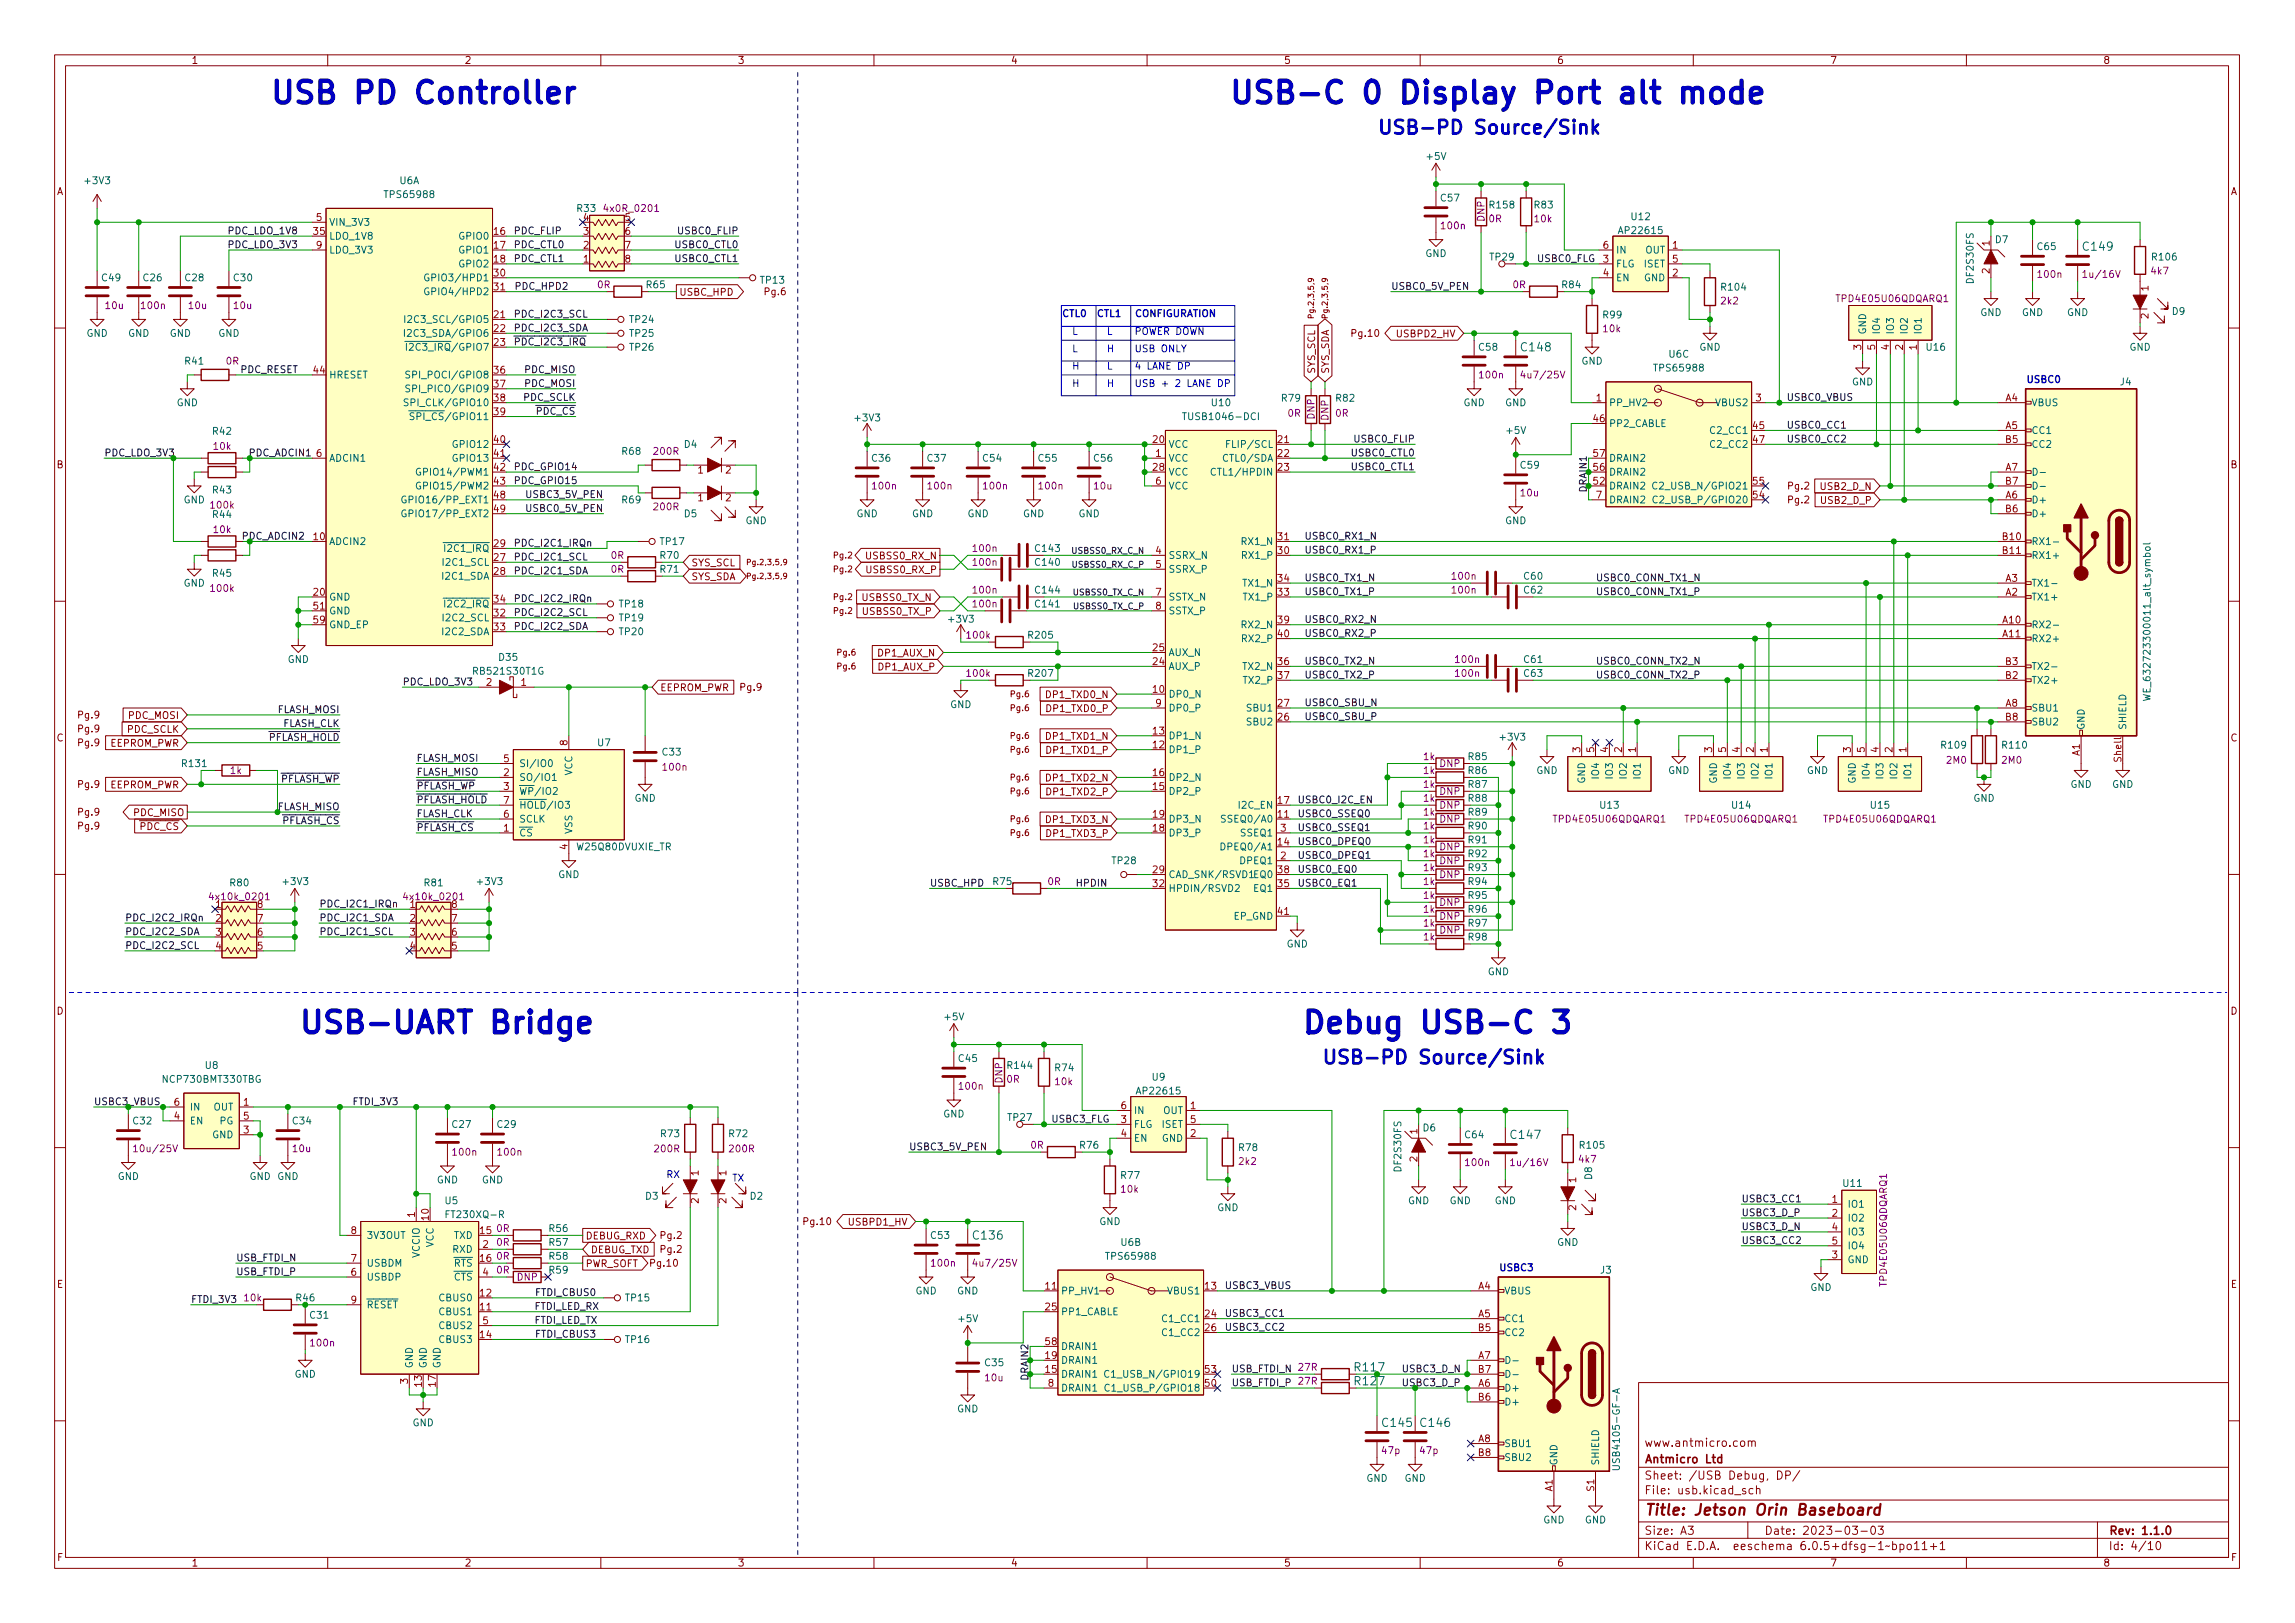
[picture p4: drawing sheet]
<svg xmlns="http://www.w3.org/2000/svg" width="420mm" height="297mm" viewBox="0 0 420 297" stroke-linecap="round" stroke-linejoin="round" font-family="sans-serif">
<defs><g id="words">
<g font-size="5.6" fill="#0000c2">
<text x="56.8" y="19">USB PD Controller</text>
<text x="224.8" y="19">USB-C 0 Display Port alt mode</text>
<text x="60.9" y="189.1">USB-UART Bridge</text>
<text x="247.1" y="189.1">Debug USB-C 3</text>
</g>
<g font-size="3.5" fill="#0000c2">
<text x="258.9" y="24.6">USB-PD Source/Sink</text>
<text x="248.8" y="194.7">USB-PD Source/Sink</text>
</g>
<text font-size="2.8" fill="#840000" x="301" y="277.3">Title: Jetson Orin Baseboard</text>
<g font-size="2.1" fill="#006464">
<text x="381.5" y="45.9">C149</text>
<text x="278.6" y="64.3">C148</text>
<text x="276.7" y="208.4">C147</text>
<text x="178.3" y="226.9">C136</text>
<text x="248.1" y="251">R117</text>
<text x="248.1" y="253.5">R127</text>
<text x="253.2" y="261.1">C145</text>
<text x="260.2" y="261.1">C146</text>
</g>
<g font-size="2.1" fill="#840000">
<text x="301" y="267.8">Antmicro Ltd</text>
<text x="301" y="264.8">www.antmicro.com</text>
<text x="301" y="273.5">File: usb.kicad_sch</text>
<text x="301" y="270.8">Sheet: /USB Debug, DP/</text>
<text x="301" y="280.9">Size: A3</text>
<text x="323" y="280.9">Date: 2023-03-03</text>
<text x="386" y="280.9">Rev: 1.1.0</text>
<text x="301" y="283.7">KiCad E.D.A. eeschema 6.0.5+dfsg-1~bpo11+1</text>
<text x="386" y="283.7">Id: 4/10</text>
</g>
<g font-size="1.8" fill="#840000">
<text x="35" y="11.7">1</text>
<text x="85" y="11.7">2</text>
<text x="135" y="11.7">3</text>
<text x="185" y="11.7">4</text>
<text x="235" y="11.7">5</text>
<text x="285" y="11.7">6</text>
<text x="335" y="11.7">7</text>
<text x="385" y="11.7">8</text>
<text x="10.3" y="35.7">A</text>
<text x="408.3" y="35.7">A</text>
<text x="124.3" y="54.1">USBC_HPD</text>
<text x="140" y="54">Pg.6</text>
<text x="247.6" y="61.6">Pg.10</text>
<text x="255.9" y="61.7">USBPD2_HV</text>
<text x="240.8" y="68.5" transform="rotate(-90 240.8 68.5)">SYS_SCL</text>
<text x="243.3" y="68.5" transform="rotate(-90 243.3 68.5)">SYS_SDA</text>
<text x="10.3" y="85.7">B</text>
<text x="327.4" y="89.6">Pg.2</text>
<text x="333.5" y="89.7">USB2_D_N</text>
<text x="408.3" y="85.7">B</text>
<text x="327.4" y="92.1">Pg.2</text>
<text x="333.6" y="92.2">USB2_D_P</text>
<text x="126.5" y="103.6">SYS_SCL</text>
<text x="126.5" y="106.2">SYS_SDA</text>
<text x="158.8" y="102.4">USBSS0_RX_N</text>
<text x="158.9" y="104.9">USBSS0_RX_P</text>
<text x="158.1" y="110">USBSS0_TX_N</text>
<text x="158.2" y="112.5">USBSS0_TX_P</text>
<text x="160.9" y="120.1">DP1_AUX_N</text>
<text x="161" y="122.7">DP1_AUX_P</text>
<text x="14.4" y="131.5">Pg.9</text>
<text x="23.6" y="131.6">PDC_MOSI</text>
<text x="120.8" y="126.5">EEPROM_PWR</text>
<text x="135.6" y="126.4">Pg.9</text>
<text x="191.8" y="127.8">DP1_TXD0_N</text>
<text x="191.9" y="130.3">DP1_TXD0_P</text>
<text x="10.3" y="135.7">C</text>
<text x="14.4" y="134">Pg.9</text>
<text x="14.4" y="136.6">Pg.9</text>
<text x="20.1" y="136.7">EEPROM_PWR</text>
<text x="23.3" y="134.1">PDC_SCLK</text>
<text x="191.8" y="135.4">DP1_TXD1_N</text>
<text x="191.9" y="137.9">DP1_TXD1_P</text>
<text x="408.3" y="135.7">C</text>
<text x="191.8" y="143">DP1_TXD2_N</text>
<text x="14.4" y="149.3">Pg.9</text>
<text x="14.4" y="144.2">Pg.9</text>
<text x="20.1" y="144.3">EEPROM_PWR</text>
<text x="24.6" y="149.4">PDC_MISO</text>
<text x="191.9" y="145.5">DP1_TXD2_P</text>
<text x="14.4" y="151.8">Pg.9</text>
<text x="24.3" y="151.9">~{PDC_CS}</text>
<text x="191.8" y="150.6">DP1_TXD3_N</text>
<text x="191.9" y="153.2">DP1_TXD3_P</text>
<text x="10.3" y="185.7">D</text>
<text x="408.3" y="185.7">D</text>
<text x="107.2" y="226.8">DEBUG_RXD</text>
<text x="121" y="226.7">Pg.2</text>
<text x="147.2" y="224.2">Pg.10</text>
<text x="155.6" y="224.3">USBPD1_HV</text>
<text x="107.2" y="231.9">PWR_SOFT</text>
<text x="108.1" y="229.4">DEBUG_TXD</text>
<text x="119.2" y="231.8">Pg.10</text>
<text x="121" y="229.3">Pg.2</text>
<text x="10.4" y="235.7">E</text>
<text x="408.4" y="235.7">E</text>
<text x="10.4" y="285.7">F</text>
<text x="35" y="286.7">1</text>
<text x="85" y="286.7">2</text>
<text x="135" y="286.7">3</text>
<text x="185" y="286.7">4</text>
<text x="235" y="286.7">5</text>
<text x="285" y="286.7">6</text>
<text x="335" y="286.7">7</text>
<text x="385" y="286.7">8</text>
<text x="408.4" y="285.7">F</text>
</g>
<g font-size="1.8" fill="#006464">
<text x="261.3" y="29.2">+5V</text>
<text x="15.7" y="33.7">+3V3</text>
<text x="73.2" y="33.7">U6A</text>
<text x="60.2" y="41.3">VIN_3V3</text>
<text x="70.8" y="36.2">TPS65988</text>
<text x="105.7" y="38.8">R33</text>
<text x="263.8" y="36.9">C57</text>
<text x="272.8" y="38.1">R158</text>
<text x="281" y="38.1">R83</text>
<text x="298.7" y="40.3">U12</text>
<text x="60.2" y="43.9">LDO_1V8</text>
<text x="60.2" y="46.4">LDO_3V3</text>
<text x="84.3" y="43.9">GPIO0</text>
<text x="84.3" y="46.4">GPIO1</text>
<text x="260.9" y="47">GND</text>
<text x="272.8" y="47.7">TP29</text>
<text x="295.8" y="46.4">IN</text>
<text x="296.7" y="42.8">AP22615</text>
<text x="301.2" y="46.4">OUT</text>
<text x="365.3" y="44.5">D7</text>
<text x="373" y="45.8">C65</text>
<text x="394.1" y="47.7">R106</text>
<text x="18.7" y="51.5">C49</text>
<text x="26.3" y="51.5">C26</text>
<text x="34" y="51.5">C28</text>
<text x="42.8" y="51.5">C30</text>
<text x="79" y="51.5">GPIO3/HPD1</text>
<text x="84.3" y="48.9">GPIO2</text>
<text x="118.4" y="52.7">R65</text>
<text x="139.3" y="51.9">TP13</text>
<text x="286" y="52.7">R84</text>
<text x="295.8" y="48.9">FLG</text>
<text x="295.8" y="51.5">EN</text>
<text x="301" y="48.9">ISET</text>
<text x="301" y="51.5">GND</text>
<text x="315.2" y="53.2">R104</text>
<text x="361.3" y="51.7" transform="rotate(-90 361.3 51.7)">DF2S30FS</text>
<text x="75.5" y="59.1">I2C3_SCL/GPIO5</text>
<text x="79" y="54">GPIO4/HPD2</text>
<text x="115.4" y="59.1">TP24</text>
<text x="293.5" y="58.3">R99</text>
<text x="362.5" y="57.8">GND</text>
<text x="370.1" y="57.8">GND</text>
<text x="378.4" y="57.8">GND</text>
<text x="397.7" y="57.6">D9</text>
<text x="15.8" y="61.6">GND</text>
<text x="23.4" y="61.6">GND</text>
<text x="31.1" y="61.6">GND</text>
<text x="39.9" y="61.6">GND</text>
<text x="74.5" y="64.2">~{I2C3_IRQ}/GPIO7</text>
<text x="75.3" y="61.6">I2C3_SDA/GPIO6</text>
<text x="115.4" y="64.2">TP26</text>
<text x="115.4" y="61.6">TP25</text>
<text x="270.8" y="64.2">C58</text>
<text x="305.6" y="65.4">U6C</text>
<text x="311.1" y="64.2">GND</text>
<text x="341.6" y="61.3" transform="rotate(-90 341.6 61.3)">GND</text>
<text x="344.2" y="61.3" transform="rotate(-90 344.2 61.3)">IO4</text>
<text x="346.7" y="61.3" transform="rotate(-90 346.7 61.3)">IO3</text>
<text x="349.2" y="61.3" transform="rotate(-90 349.2 61.3)">IO2</text>
<text x="351.8" y="61.3" transform="rotate(-90 351.8 61.3)">IO1</text>
<text x="352.8" y="64.2">U16</text>
<text x="389.8" y="64.2">GND</text>
<text x="33.9" y="66.7">R41</text>
<text x="60.2" y="69.3">HRESET</text>
<text x="75.6" y="69.3">SPI_POCI/GPIO8</text>
<text x="75.6" y="71.8">SPI_PICO/GPIO9</text>
<text x="289.5" y="66.7">GND</text>
<text x="303.2" y="68">TPS65988</text>
<text x="339" y="70.5">GND</text>
<text x="388.2" y="70.5">J4</text>
<text x="32.3" y="74.3">GND</text>
<text x="75.1" y="76.9">~{SPI_CS}/GPIO11</text>
<text x="75.3" y="74.3">SPI_CLK/GPIO10</text>
<text x="156.7" y="77.1">+3V3</text>
<text x="217.3" y="76.9">TUSB1046-DCI</text>
<text x="221.9" y="74.3">U10</text>
<text x="234.7" y="73.5">R79</text>
<text x="244.6" y="73.5">R82</text>
<text x="267.9" y="74.3">GND</text>
<text x="275.5" y="74.3">GND</text>
<text x="294.5" y="74.3">PP_HV2</text>
<text x="314.3" y="74.3">VBUS2</text>
<text x="371.9" y="74.3">VBUS</text>
<text x="39" y="79.5">R42</text>
<text x="83.3" y="82">GPIO12</text>
<text x="113.9" y="83.2">R68</text>
<text x="125.3" y="82">D4</text>
<text x="213.9" y="82">VCC</text>
<text x="225.3" y="82">FLIP/SCL</text>
<text x="275.9" y="79.4">+5V</text>
<text x="294.5" y="78.1">PP2_CABLE</text>
<text x="313.4" y="79.4">C2_CC1</text>
<text x="313.4" y="82">C2_CC2</text>
<text x="371.9" y="79.4">CC1</text>
<text x="371.9" y="82">CC2</text>
<text x="60.2" y="84.5">ADCIN1</text>
<text x="77.5" y="87">GPIO14/PWM1</text>
<text x="77.5" y="89.6">GPIO15/PWM2</text>
<text x="83.3" y="84.5">GPIO13</text>
<text x="159.7" y="84.5">C36</text>
<text x="169.8" y="84.5">C37</text>
<text x="180" y="84.5">C54</text>
<text x="190.2" y="84.5">C55</text>
<text x="200.3" y="84.5">C56</text>
<text x="213.9" y="84.5">VCC</text>
<text x="213.9" y="87">VCC</text>
<text x="213.9" y="89.6">VCC</text>
<text x="222.8" y="87">CTL1/HPDIN</text>
<text x="224.5" y="84.5">CTL0/SDA</text>
<text x="278.4" y="85.8">C59</text>
<text x="294.5" y="89.6">DRAIN2</text>
<text x="294.5" y="87">DRAIN2</text>
<text x="294.5" y="84.5">DRAIN2</text>
<text x="304" y="89.6">C2_USB_N/GPIO21</text>
<text x="33.6" y="92.1">GND</text>
<text x="39" y="90.3">R43</text>
<text x="39" y="94.8">R44</text>
<text x="75" y="92.1">GPIO16/PP_EXT1</text>
<text x="75" y="94.7">GPIO17/PP_EXT2</text>
<text x="113.9" y="92.1">R69</text>
<text x="125.3" y="94.7">D5</text>
<text x="136.5" y="95.9">GND</text>
<text x="156.8" y="94.7">GND</text>
<text x="166.9" y="94.7">GND</text>
<text x="177.1" y="94.7">GND</text>
<text x="187.3" y="94.7">GND</text>
<text x="197.4" y="94.7">GND</text>
<text x="275.5" y="95.9">GND</text>
<text x="294.5" y="92.1">DRAIN2</text>
<text x="304.1" y="92.1">C2_USB_P/GPIO20</text>
<text x="371.9" y="92.1">D+</text>
<text x="371.9" y="94.7">D+</text>
<text x="60.2" y="99.7">ADCIN2</text>
<text x="80.4" y="101">~{I2C1_IRQ}</text>
<text x="120.9" y="99.7">TP17</text>
<text x="189.6" y="101">C143</text>
<text x="227.5" y="99.7">RX1_N</text>
<text x="371.9" y="99.7">RX1-</text>
<text x="33.6" y="107.4">GND</text>
<text x="39" y="105.5">R45</text>
<text x="81.2" y="106.1">I2C1_SDA</text>
<text x="81.4" y="103.5">I2C1_SCL</text>
<text x="120.9" y="102.3">R70</text>
<text x="120.9" y="104.8">R71</text>
<text x="189.6" y="103.5">C140</text>
<text x="213.9" y="102.3">SSRX_N</text>
<text x="213.9" y="104.8">SSRX_P</text>
<text x="227.6" y="102.3">RX1_P</text>
<text x="227.7" y="107.4">TX1_N</text>
<text x="279.1" y="106.1">C60</text>
<text x="371.9" y="107.4">TX1-</text>
<text x="371.9" y="102.3">RX1+</text>
<text x="60.2" y="109.9">GND</text>
<text x="60.2" y="112.4">GND</text>
<text x="80.4" y="111.2">~{I2C2_IRQ}</text>
<text x="81.4" y="113.7">I2C2_SCL</text>
<text x="113.5" y="113.7">TP19</text>
<text x="113.5" y="111.2">TP18</text>
<text x="173.8" y="113.9">+3V3</text>
<text x="189.6" y="108.6">C144</text>
<text x="189.6" y="111.2">C141</text>
<text x="213.9" y="109.9">SSTX_N</text>
<text x="213.9" y="112.4">SSTX_P</text>
<text x="227.8" y="109.9">TX1_P</text>
<text x="279.1" y="108.6">C62</text>
<text x="371.9" y="109.9">TX1+</text>
<text x="60.2" y="115">GND_EP</text>
<text x="81.2" y="116.2">I2C2_SDA</text>
<text x="113.5" y="116.2">TP20</text>
<text x="188.4" y="116.9">R205</text>
<text x="227.5" y="115">RX2_N</text>
<text x="227.6" y="117.5">RX2_P</text>
<text x="371.9" y="115">RX2-</text>
<text x="371.9" y="117.5">RX2+</text>
<text x="52.6" y="121.3">GND</text>
<text x="87" y="123.5">RB521S30T1G</text>
<text x="91.4" y="120.9">D35</text>
<text x="188.4" y="123.9">R207</text>
<text x="213.9" y="122.6">AUX_P</text>
<text x="213.9" y="120.1">AUX_N</text>
<text x="227.7" y="122.6">TX2_N</text>
<text x="227.8" y="125.1">TX2_P</text>
<text x="279.1" y="121.3">C61</text>
<text x="279.1" y="123.9">C63</text>
<text x="371.9" y="125.1">TX2+</text>
<text x="371.9" y="122.6">TX2-</text>
<text x="173.9" y="129.6">GND</text>
<text x="213.9" y="127.7">DP0_N</text>
<text x="213.9" y="130.2">DP0_P</text>
<text x="228.5" y="130.2">SBU1</text>
<text x="371.9" y="130.2">SBU1</text>
<text x="393.7" y="126.7" transform="rotate(-90 393.7 126.7)">WE_632723300011_alt_symbol</text>
<text x="109.4" y="136.6">U7</text>
<text x="213.9" y="137.8">DP1_P</text>
<text x="213.9" y="135.3">DP1_N</text>
<text x="228.5" y="132.8">SBU2</text>
<text x="274.8" y="135.5">+3V3</text>
<text x="355.5" y="137">R109</text>
<text x="366.7" y="137">R110</text>
<text x="371.9" y="132.8">SBU2</text>
<text x="381.6" y="133.6" transform="rotate(-90 381.6 133.6)">GND</text>
<text x="389.3" y="133.6" transform="rotate(-90 389.3 133.6)">SHIELD</text>
<text x="33.4" y="140.4">R131</text>
<text x="95" y="142.9">SO/IO1</text>
<text x="95" y="140.4">SI/IO0</text>
<text x="104.8" y="141.9" transform="rotate(-90 104.8 141.9)">VCC</text>
<text x="121.3" y="138.3">C33</text>
<text x="213.9" y="142.9">DP2_N</text>
<text x="268.9" y="141.6">R86</text>
<text x="268.9" y="139.1">R85</text>
<text x="281.2" y="141.6">GND</text>
<text x="290.2" y="143.4" transform="rotate(-90 290.2 143.4)">GND</text>
<text x="292.7" y="142.3" transform="rotate(-90 292.7 142.3)">IO4</text>
<text x="295.3" y="142.3" transform="rotate(-90 295.3 142.3)">IO3</text>
<text x="297.8" y="142.3" transform="rotate(-90 297.8 142.3)">IO2</text>
<text x="300.4" y="142.3" transform="rotate(-90 300.4 142.3)">IO1</text>
<text x="305.4" y="141.6">GND</text>
<text x="314.3" y="143.4" transform="rotate(-90 314.3 143.4)">GND</text>
<text x="316.9" y="142.3" transform="rotate(-90 316.9 142.3)">IO4</text>
<text x="319.4" y="142.3" transform="rotate(-90 319.4 142.3)">IO3</text>
<text x="321.9" y="142.3" transform="rotate(-90 321.9 142.3)">IO2</text>
<text x="324.5" y="142.3" transform="rotate(-90 324.5 142.3)">IO1</text>
<text x="330.8" y="141.6">GND</text>
<text x="339.7" y="143.4" transform="rotate(-90 339.7 143.4)">GND</text>
<text x="342.3" y="142.3" transform="rotate(-90 342.3 142.3)">IO4</text>
<text x="344.8" y="142.3" transform="rotate(-90 344.8 142.3)">IO3</text>
<text x="347.3" y="142.3" transform="rotate(-90 347.3 142.3)">IO2</text>
<text x="349.9" y="142.3" transform="rotate(-90 349.9 142.3)">IO1</text>
<text x="95" y="145.5">~{WP}/IO2</text>
<text x="95" y="148">~{HOLD}/IO3</text>
<text x="116.1" y="146.7">GND</text>
<text x="213.9" y="145.5">DP2_P</text>
<text x="227" y="148">I2C_EN</text>
<text x="268.9" y="144.2">R87</text>
<text x="268.9" y="149.3">R89</text>
<text x="268.9" y="146.7">R88</text>
<text x="293" y="148">U13</text>
<text x="317.1" y="148">U14</text>
<text x="342.5" y="148">U15</text>
<text x="361.3" y="146.7">GND</text>
<text x="379" y="144.2">GND</text>
<text x="386.7" y="144.2">GND</text>
<text x="95" y="153.1">~{CS}</text>
<text x="95" y="150.5">SCLK</text>
<text x="104.8" y="152.7" transform="rotate(-90 104.8 152.7)">VSS</text>
<text x="105.8" y="155.6">W25Q80DVUXIE_TR</text>
<text x="213.9" y="153.1">DP3_P</text>
<text x="213.9" y="150.5">DP3_N</text>
<text x="224.4" y="155.6">DPEQ0/A1</text>
<text x="224.5" y="150.5">SSEQ0/A0</text>
<text x="227.3" y="153.1">SSEQ1</text>
<text x="268.9" y="151.8">R90</text>
<text x="268.9" y="154.3">R91</text>
<text x="52" y="162">+3V3</text>
<text x="87.5" y="162">+3V3</text>
<text x="102.2" y="160.7">GND</text>
<text x="181.9" y="162">R75</text>
<text x="203.7" y="158.2">TP28</text>
<text x="213.9" y="160.7">CAD_SNK/RSVD1 EQ0</text>
<text x="227.2" y="158.2">DPEQ1</text>
<text x="268.9" y="162">R94</text>
<text x="268.9" y="156.9">R92</text>
<text x="268.9" y="159.4">R93</text>
<text x="42.2" y="162.2">R80</text>
<text x="77.8" y="162.2">R81</text>
<text x="213.9" y="163.2">HPDIN/RSVD2</text>
<text x="229.6" y="163.2">EQ1</text>
<text x="268.9" y="164.5">R95</text>
<text x="268.9" y="167">R96</text>
<text x="225.9" y="168.3">EP_GND</text>
<text x="235.5" y="173.4">GND</text>
<text x="268.9" y="169.6">R97</text>
<text x="268.9" y="172.1">R98</text>
<text x="272.4" y="178.5">GND</text>
<text x="173" y="186.7">+5V</text>
<text x="37.6" y="195.6">U8</text>
<text x="175.6" y="194.3">C45</text>
<text x="184.6" y="195.6">R144</text>
<text x="193.2" y="196.1">R74</text>
<text x="211" y="197.8">U9</text>
<text x="30.1" y="198.2">NCP730BMT330TBG</text>
<text x="34.7" y="203.2">IN</text>
<text x="39.1" y="203.2">OUT</text>
<text x="207.5" y="203.9">IN</text>
<text x="208.4" y="200.3">AP22615</text>
<text x="212.9" y="203.9">OUT</text>
<text x="24.4" y="205.8">C32</text>
<text x="34.7" y="205.8">EN</text>
<text x="38.9" y="208.3">GND</text>
<text x="40.2" y="205.8">PG</text>
<text x="53.6" y="205.8">C34</text>
<text x="82.9" y="206.4">C27</text>
<text x="91.1" y="206.4">C29</text>
<text x="121" y="208.1">R73</text>
<text x="133.5" y="208.1">R72</text>
<text x="172.7" y="204.5">GND</text>
<text x="184.6" y="205.1">TP27</text>
<text x="207.5" y="206.4">FLG</text>
<text x="207.5" y="209">EN</text>
<text x="212.7" y="206.4">ISET</text>
<text x="212.7" y="209">GND</text>
<text x="260.5" y="207">D6</text>
<text x="268.3" y="208.3">C64</text>
<text x="21.5" y="215.9">GND</text>
<text x="45.7" y="215.9">GND GND</text>
<text x="197.8" y="210.2">R76</text>
<text x="205.3" y="215.7">R77</text>
<text x="226.9" y="210.7">R78</text>
<text x="256.5" y="214.2" transform="rotate(-90 256.5 214.2)">DF2S30FS</text>
<text x="289.3" y="210.2">R105</text>
<text x="291.5" y="215.8" transform="rotate(-90 291.5 215.8)">D8</text>
<text x="79.9" y="216.6">GND</text>
<text x="81.5" y="220.4">U5</text>
<text x="88.2" y="216.6">GND</text>
<text x="118.2" y="219.5">D3</text>
<text x="137.3" y="219.5">D2</text>
<text x="222.8" y="221.7">GND</text>
<text x="257.7" y="220.4">GND</text>
<text x="265.4" y="220.4">GND</text>
<text x="273.6" y="220.4">GND</text>
<text x="337.5" y="217.2">U11</text>
<text x="338.2" y="221">IO1</text>
<text x="67.1" y="226.7">3V3OUT</text>
<text x="82.1" y="222.9">FT230XQ-R</text>
<text x="83.1" y="226.7">TXD</text>
<text x="100.6" y="225.5">R56</text>
<text x="170.5" y="226.7">C53</text>
<text x="201.2" y="224.2">GND</text>
<text x="338.2" y="223.6">IO2</text>
<text x="338.2" y="226.1">IO3</text>
<text x="67.1" y="231.8">USBDM</text>
<text x="76.8" y="230.2" transform="rotate(-90 76.8 230.2)">VCCIO</text>
<text x="79.4" y="228.3" transform="rotate(-90 79.4 228.3)">VCC</text>
<text x="81.7" y="231.8">~{RTS}</text>
<text x="82.9" y="229.3">RXD</text>
<text x="100.6" y="233.1">R59</text>
<text x="100.6" y="228">R57</text>
<text x="100.6" y="230.5">R58</text>
<text x="202.8" y="230.5">TPS65988</text>
<text x="205.2" y="228">U6B</text>
<text x="285.1" y="228">GND</text>
<text x="293" y="233.1">J3</text>
<text x="338.2" y="231.2">GND</text>
<text x="338.2" y="228.6">IO4</text>
<text x="67.1" y="234.4">USBDP</text>
<text x="67.1" y="239.4">~{RESET}</text>
<text x="80.6" y="238.2">CBUS0</text>
<text x="81.7" y="234.4">~{CTS}</text>
<text x="114.6" y="238.2">TP15</text>
<text x="167.6" y="236.9">GND</text>
<text x="175.2" y="236.9">GND</text>
<text x="194.2" y="236.9">PP_HV1</text>
<text x="213.9" y="236.9">VBUS1</text>
<text x="275.3" y="236.9">VBUS</text>
<text x="331.4" y="236.3">GND</text>
<text x="56.8" y="241.3">C31</text>
<text x="80.6" y="240.7">CBUS1</text>
<text x="80.6" y="245.8">CBUS3</text>
<text x="80.6" y="243.2">CBUS2</text>
<text x="114.6" y="245.8">TP16</text>
<text x="175.6" y="242">+5V</text>
<text x="194.2" y="240.7">PP1_CABLE</text>
<text x="213.1" y="242">C1_CC1</text>
<text x="213.1" y="244.5">C1_CC2</text>
<text x="275.3" y="242">CC1</text>
<text x="275.3" y="244.5">CC2</text>
<text x="75.6" y="250.5" transform="rotate(-90 75.6 250.5)">GND</text>
<text x="78.1" y="250.5" transform="rotate(-90 78.1 250.5)">GND</text>
<text x="80.6" y="250.5" transform="rotate(-90 80.6 250.5)">GND</text>
<text x="180.4" y="250">C35</text>
<text x="194.2" y="249.6">DRAIN1</text>
<text x="194.2" y="247.1">DRAIN1</text>
<text x="53.9" y="252.1">GND</text>
<text x="194.2" y="252.1">DRAIN1</text>
<text x="194.2" y="254.7">DRAIN1</text>
<text x="203.7" y="252.1">C1_USB_N/GPIO19</text>
<text x="203.8" y="254.7">C1_USB_P/GPIO18</text>
<text x="275.3" y="254.7">D+</text>
<text x="275.3" y="257.2">D+</text>
<text x="75.5" y="261">GND</text>
<text x="175.2" y="258.5">GND</text>
<text x="275.3" y="264.8">SBU1</text>
<text x="275.3" y="267.4">SBU2</text>
<text x="285.1" y="268.3" transform="rotate(-90 285.1 268.3)">GND</text>
<text x="292.7" y="268.3" transform="rotate(-90 292.7 268.3)">SHIELD</text>
<text x="296.5" y="267.9" transform="rotate(-90 296.5 267.9)">USB4105-GF-A</text>
<text x="250.1" y="271.2">GND</text>
<text x="257.1" y="271.2">GND</text>
<text x="282.5" y="278.8">GND</text>
<text x="290.1" y="278.8">GND</text>
</g>
<g font-size="1.8" fill="#a90000">
<text x="57.9" y="40.4">5</text>
<text x="106.8" y="40.4">4</text>
<text x="114.4" y="40.4">5</text>
<text x="57.4" y="43">35</text>
<text x="57.9" y="45.5">9</text>
<text x="90.5" y="43">16</text>
<text x="90.5" y="45.5">17</text>
<text x="106.8" y="45.5">2</text>
<text x="106.8" y="43">3</text>
<text x="114.4" y="43">6</text>
<text x="114.4" y="45.5">7</text>
<text x="293.5" y="45.5">6</text>
<text x="306.2" y="45.5">1</text>
<text x="364.2" y="45" transform="rotate(-90 364.2 45)">1</text>
<text x="90.5" y="48">18</text>
<text x="90.5" y="50.6">30</text>
<text x="90.5" y="53.1">31</text>
<text x="106.8" y="48">1</text>
<text x="114.4" y="48">8</text>
<text x="293.5" y="48">3</text>
<text x="293.5" y="50.6">4</text>
<text x="306.2" y="50.6">2</text>
<text x="306.2" y="48">5</text>
<text x="364.2" y="50.1" transform="rotate(-90 364.2 50.1)">2</text>
<text x="393.3" y="53.2" transform="rotate(-90 393.3 53.2)">1</text>
<text x="90.5" y="58.2">21</text>
<text x="393.3" y="58.3" transform="rotate(-90 393.3 58.3)">2</text>
<text x="90.5" y="60.7">22</text>
<text x="90.5" y="63.3">23</text>
<text x="340.7" y="64" transform="rotate(-90 340.7 64)">3</text>
<text x="343.3" y="64" transform="rotate(-90 343.3 64)">5</text>
<text x="345.8" y="64" transform="rotate(-90 345.8 64)">4</text>
<text x="348.4" y="64" transform="rotate(-90 348.4 64)">2</text>
<text x="350.9" y="64" transform="rotate(-90 350.9 64)">1</text>
<text x="57.4" y="68.4">44</text>
<text x="90.5" y="68.4">36</text>
<text x="90.5" y="70.9">37</text>
<text x="90.5" y="73.4">38</text>
<text x="90.5" y="76">39</text>
<text x="291.8" y="77.3">46</text>
<text x="292.2" y="73.4">1</text>
<text x="321.5" y="73.4">3</text>
<text x="367.2" y="73.4">A4</text>
<text x="57.9" y="83.6">6</text>
<text x="90.5" y="81.1">40</text>
<text x="90.5" y="83.6">41</text>
<text x="211.1" y="81.1">20</text>
<text x="211.6" y="83.6">1</text>
<text x="234" y="81.1">21</text>
<text x="234" y="83.6">22</text>
<text x="291.8" y="83.6">57</text>
<text x="321" y="78.5">45</text>
<text x="321" y="81.1">47</text>
<text x="367.2" y="78.5">A5</text>
<text x="367.2" y="81.1">B5</text>
<text x="90.5" y="86.1">42</text>
<text x="90.5" y="88.7">43</text>
<text x="127.8" y="86.7">1</text>
<text x="132.9" y="86.7">2</text>
<text x="211.1" y="86.1">28</text>
<text x="211.6" y="88.7">6</text>
<text x="234" y="86.1">23</text>
<text x="291.8" y="88.7">52</text>
<text x="291.8" y="86.1">56</text>
<text x="321" y="88.7">55</text>
<text x="367.2" y="86.1">A7</text>
<text x="367.2" y="88.7">B7</text>
<text x="90.5" y="91.2">48</text>
<text x="90.5" y="93.8">49</text>
<text x="127.8" y="91.7">1</text>
<text x="132.9" y="91.7">2</text>
<text x="292.2" y="91.2">7</text>
<text x="321" y="91.2">54</text>
<text x="367.2" y="91.2">A6</text>
<text x="367.2" y="93.8">B6</text>
<text x="57.4" y="98.8">10</text>
<text x="90.5" y="100.1">29</text>
<text x="211.6" y="101.4">4</text>
<text x="234" y="101.4">30</text>
<text x="234" y="98.8">31</text>
<text x="366.7" y="98.8">B10</text>
<text x="366.7" y="101.4">B11</text>
<text x="90.5" y="102.7">27</text>
<text x="90.5" y="105.2">28</text>
<text x="211.6" y="103.9">5</text>
<text x="234" y="106.5">34</text>
<text x="367.2" y="106.5">A3</text>
<text x="57.4" y="109">20</text>
<text x="57.4" y="111.5">51</text>
<text x="90.5" y="112.8">32</text>
<text x="90.5" y="110.3">34</text>
<text x="211.6" y="109">7</text>
<text x="211.6" y="111.5">8</text>
<text x="234" y="109">33</text>
<text x="367.2" y="109">A2</text>
<text x="57.4" y="114.1">59</text>
<text x="90.5" y="115.4">33</text>
<text x="211.1" y="119.2">25</text>
<text x="234" y="114.1">39</text>
<text x="234" y="116.6">40</text>
<text x="366.7" y="114.1">A10</text>
<text x="366.7" y="116.6">A11</text>
<text x="89" y="125.5">2</text>
<text x="95.4" y="125.5">1</text>
<text x="211.1" y="121.7">24</text>
<text x="234" y="121.7">36</text>
<text x="234" y="124.2">37</text>
<text x="367.2" y="124.2">B2</text>
<text x="367.2" y="121.7">B3</text>
<text x="211.1" y="126.8">10</text>
<text x="211.6" y="129.3">9</text>
<text x="234" y="131.9">26</text>
<text x="234" y="129.3">27</text>
<text x="367.2" y="129.3">A8</text>
<text x="367.2" y="131.9">B8</text>
<text x="103.9" y="136.4" transform="rotate(-90 103.9 136.4)">8</text>
<text x="211.1" y="136.9">12</text>
<text x="211.1" y="134.4">13</text>
<text x="289.3" y="137.7" transform="rotate(-90 289.3 137.7)">3</text>
<text x="291.8" y="137.7" transform="rotate(-90 291.8 137.7)">5</text>
<text x="294.4" y="137.7" transform="rotate(-90 294.4 137.7)">4</text>
<text x="296.9" y="137.7" transform="rotate(-90 296.9 137.7)">2</text>
<text x="299.5" y="137.7" transform="rotate(-90 299.5 137.7)">1</text>
<text x="313.4" y="137.7" transform="rotate(-90 313.4 137.7)">3</text>
<text x="316" y="137.7" transform="rotate(-90 316 137.7)">5</text>
<text x="318.5" y="137.7" transform="rotate(-90 318.5 137.7)">4</text>
<text x="321.1" y="137.7" transform="rotate(-90 321.1 137.7)">2</text>
<text x="323.6" y="137.7" transform="rotate(-90 323.6 137.7)">1</text>
<text x="338.8" y="137.7" transform="rotate(-90 338.8 137.7)">3</text>
<text x="341.4" y="137.7" transform="rotate(-90 341.4 137.7)">5</text>
<text x="343.9" y="137.7" transform="rotate(-90 343.9 137.7)">4</text>
<text x="346.5" y="137.7" transform="rotate(-90 346.5 137.7)">2</text>
<text x="349" y="137.7" transform="rotate(-90 349 137.7)">1</text>
<text x="92.2" y="142">2</text>
<text x="92.2" y="139.5">5</text>
<text x="211.1" y="142">16</text>
<text x="380.7" y="138.3" transform="rotate(-90 380.7 138.3)">A1</text>
<text x="388.4" y="139.3" transform="rotate(-90 388.4 139.3)">Shell</text>
<text x="92.2" y="144.6">3</text>
<text x="92.2" y="149.6">6</text>
<text x="211.1" y="144.6">15</text>
<text x="211.1" y="149.6">19</text>
<text x="234" y="149.6">11</text>
<text x="234" y="147.1">17</text>
<text x="92.2" y="152.2">1</text>
<text x="103.9" y="155.5" transform="rotate(-90 103.9 155.5)">4</text>
<text x="211.1" y="152.2">18</text>
<text x="234" y="154.7">14</text>
<text x="234.5" y="152.2">3</text>
<text x="211.1" y="159.8">29</text>
<text x="234" y="159.8">38</text>
<text x="234.5" y="157.3">2</text>
<text x="39.5" y="166.2">1</text>
<text x="47.1" y="166.2">8</text>
<text x="75.1" y="166.2">1</text>
<text x="82.7" y="166.2">8</text>
<text x="211.1" y="162.3">32</text>
<text x="234" y="162.3">35</text>
<text x="234" y="167.4">41</text>
<text x="39.5" y="168.7">2</text>
<text x="39.5" y="171.2">3</text>
<text x="39.5" y="173.8">4</text>
<text x="47.1" y="173.8">5</text>
<text x="47.1" y="171.2">6</text>
<text x="47.1" y="168.7">7</text>
<text x="75.1" y="168.7">2</text>
<text x="75.1" y="171.2">3</text>
<text x="75.1" y="173.8">4</text>
<text x="82.7" y="173.8">5</text>
<text x="82.7" y="171.2">6</text>
<text x="82.7" y="168.7">7</text>
<text x="31.9" y="202.3">6</text>
<text x="44.6" y="202.3">1</text>
<text x="205.2" y="203">6</text>
<text x="217.9" y="203">1</text>
<text x="31.9" y="204.9">4</text>
<text x="44.6" y="207.4">3</text>
<text x="44.6" y="204.9">5</text>
<text x="205.2" y="205.5">3</text>
<text x="205.2" y="208.1">4</text>
<text x="217.9" y="208.1">2</text>
<text x="217.9" y="205.5">5</text>
<text x="259.5" y="207.5" transform="rotate(-90 259.5 207.5)">1</text>
<text x="127.9" y="215.2" transform="rotate(-90 127.9 215.2)">1</text>
<text x="133" y="215.2" transform="rotate(-90 133 215.2)">1</text>
<text x="259.5" y="212.6" transform="rotate(-90 259.5 212.6)">2</text>
<text x="127.9" y="220.2" transform="rotate(-90 127.9 220.2)">2</text>
<text x="133" y="220.2" transform="rotate(-90 133 220.2)">2</text>
<text x="288.5" y="221.5" transform="rotate(-90 288.5 221.5)">2</text>
<text x="288.5" y="216.4" transform="rotate(-90 288.5 216.4)">1</text>
<text x="335.4" y="220.1">1</text>
<text x="64.3" y="225.8">8</text>
<text x="75.9" y="222.8" transform="rotate(-90 75.9 222.8)">1</text>
<text x="78.5" y="223.3" transform="rotate(-90 78.5 223.3)">10</text>
<text x="87.9" y="225.8">15</text>
<text x="335.4" y="222.7">2</text>
<text x="335.4" y="225.2">4</text>
<text x="335.4" y="227.7">5</text>
<text x="64.3" y="233.5">6</text>
<text x="64.3" y="230.9">7</text>
<text x="87.9" y="230.9">16</text>
<text x="88.4" y="228.4">2</text>
<text x="88.4" y="233.5">4</text>
<text x="335.4" y="230.3">3</text>
<text x="64.3" y="238.5">9</text>
<text x="87.9" y="239.8">11</text>
<text x="87.9" y="237.3">12</text>
<text x="191.4" y="236">11</text>
<text x="191.4" y="239.8">25</text>
<text x="220.6" y="236">13</text>
<text x="270.6" y="236">A4</text>
<text x="87.9" y="244.9">14</text>
<text x="88.4" y="242.4">5</text>
<text x="220.6" y="241.1">24</text>
<text x="220.6" y="243.6">26</text>
<text x="270.6" y="241.1">A5</text>
<text x="270.6" y="243.6">B5</text>
<text x="191.4" y="251.2">15</text>
<text x="191.4" y="248.7">19</text>
<text x="191.4" y="246.2">58</text>
<text x="220.6" y="251.2">53</text>
<text x="270.6" y="248.7">A7</text>
<text x="270.6" y="251.2">B7</text>
<text x="74.7" y="253.3" transform="rotate(-90 74.7 253.3)">3</text>
<text x="77.2" y="253.8" transform="rotate(-90 77.2 253.8)">13</text>
<text x="79.8" y="253.8" transform="rotate(-90 79.8 253.8)">17</text>
<text x="191.9" y="253.8">8</text>
<text x="220.6" y="253.8">50</text>
<text x="270.6" y="253.8">A6</text>
<text x="270.6" y="256.3">B6</text>
<text x="270.6" y="263.9">A8</text>
<text x="270.6" y="266.5">B8</text>
<text x="284.2" y="272.9" transform="rotate(-90 284.2 272.9)">A1</text>
<text x="291.8" y="272.9" transform="rotate(-90 291.8 272.9)">S1</text>
</g>
<g font-size="1.8" fill="#840084">
<text x="111" y="38.8">4x0R_0201</text>
<text x="264" y="41.9">100n</text>
<text x="271.8" y="40.5" transform="rotate(-90 271.8 40.5)">DNP</text>
<text x="272.6" y="40.7">0R</text>
<text x="281" y="40.7">10k</text>
<text x="109.4" y="52.7">0R</text>
<text x="277" y="52.7">0R</text>
<text x="373.2" y="50.8">100n</text>
<text x="381.8" y="50.8">1u/16V</text>
<text x="393.9" y="50.2">4k7</text>
<text x="19.4" y="56.6">10u</text>
<text x="26" y="56.6">100n</text>
<text x="34.6" y="56.6">10u</text>
<text x="42.9" y="56.6">10u</text>
<text x="315.2" y="55.7">2k2</text>
<text x="336.5" y="55.3">TPD4E05U06QDQARQ1</text>
<text x="293.6" y="60.8">10k</text>
<text x="41.4" y="66.7">0R</text>
<text x="271" y="69.3">100n</text>
<text x="279.1" y="69.3">4u7/25V</text>
<text x="235.8" y="76.3">0R</text>
<text x="240.7" y="76.7" transform="rotate(-90 240.7 76.7)">DNP</text>
<text x="243.2" y="76.9" transform="rotate(-90 243.2 76.9)">DNP</text>
<text x="244.5" y="76.3">0R</text>
<text x="39.2" y="82.3">10k</text>
<text x="119.8" y="83.2">200R</text>
<text x="159.8" y="89.6">100n</text>
<text x="170" y="89.6">100n</text>
<text x="180.2" y="89.6">100n</text>
<text x="190.3" y="89.6">100n</text>
<text x="200.4" y="89.6">10u</text>
<text x="38.7" y="93.1">100k</text>
<text x="119.8" y="93.4">200R</text>
<text x="278.5" y="90.8">10u</text>
<text x="39.2" y="97.6">10k</text>
<text x="178.3" y="101">100n</text>
<text x="111.9" y="102.3">0R</text>
<text x="111.9" y="104.8">0R</text>
<text x="178.3" y="103.5">100n</text>
<text x="266" y="106.1">100n</text>
<text x="38.7" y="108.3">100k</text>
<text x="178.3" y="108.6">100n</text>
<text x="178.3" y="111.2">100n</text>
<text x="266" y="108.6">100n</text>
<text x="177.1" y="116.9">100k</text>
<text x="177.1" y="123.9">100k</text>
<text x="266.6" y="121.3">100n</text>
<text x="266.6" y="123.9">100n</text>
<text x="42.2" y="141.6">1k</text>
<text x="121.5" y="141">100n</text>
<text x="260.6" y="141.6">1k</text>
<text x="260.6" y="139.1">1k</text>
<text x="263.6" y="140.4">DNP</text>
<text x="356.4" y="139.8">2M0</text>
<text x="366.6" y="139.8">2M0</text>
<text x="260.6" y="144.2">1k</text>
<text x="260.6" y="149.3">1k</text>
<text x="260.6" y="146.7">1k</text>
<text x="263.6" y="145.5">DNP</text>
<text x="263.6" y="148">DNP</text>
<text x="260.6" y="151.8">1k</text>
<text x="260.6" y="154.3">1k</text>
<text x="263.6" y="150.5">DNP</text>
<text x="263.6" y="155.6">DNP</text>
<text x="284.7" y="150.5">TPD4E05U06QDQARQ1</text>
<text x="308.8" y="150.5">TPD4E05U06QDQARQ1</text>
<text x="334.2" y="150.5">TPD4E05U06QDQARQ1</text>
<text x="191.9" y="162">0R</text>
<text x="260.6" y="162">1k</text>
<text x="260.6" y="156.9">1k</text>
<text x="260.6" y="159.4">1k</text>
<text x="263.6" y="158.2">DNP</text>
<text x="263.6" y="160.7">DNP</text>
<text x="38.9" y="164.7">4x10k_0201</text>
<text x="74.5" y="164.7">4x10k_0201</text>
<text x="260.6" y="164.5">1k</text>
<text x="260.6" y="167">1k</text>
<text x="263.6" y="165.8">DNP</text>
<text x="260.6" y="169.6">1k</text>
<text x="260.6" y="172.1">1k</text>
<text x="263.6" y="170.9">DNP</text>
<text x="263.6" y="168.3">DNP</text>
<text x="175.7" y="199.4">100n</text>
<text x="183.5" y="198.2" transform="rotate(-90 183.5 198.2)">DNP</text>
<text x="184.3" y="198.2">0R</text>
<text x="193.2" y="198.6">10k</text>
<text x="25.1" y="210.9">10u/25V</text>
<text x="53.7" y="210.9">10u</text>
<text x="83" y="211.5">100n</text>
<text x="91.3" y="211.5">100n</text>
<text x="119.9" y="210.9">200R</text>
<text x="133.6" y="210.9">200R</text>
<text x="188.7" y="210.2">0R</text>
<text x="226.9" y="213.2">2k2</text>
<text x="268.4" y="213.4">100n</text>
<text x="277.1" y="213.4">1u/16V</text>
<text x="289.1" y="212.8">4k7</text>
<text x="205.3" y="218.3">10k</text>
<text x="90.9" y="225.5">0R</text>
<text x="90.9" y="233.1">0R</text>
<text x="90.9" y="228">0R</text>
<text x="90.9" y="230.5">0R</text>
<text x="170.6" y="231.8">100n</text>
<text x="178.7" y="231.8">4u7/25V</text>
<text x="44.8" y="238.2">10k</text>
<text x="94.7" y="234.4">DNP</text>
<text x="345.4" y="235" transform="rotate(-90 345.4 235)">TPD4E05U06QDQARQ1</text>
<text x="57" y="246.4">100n</text>
<text x="237.8" y="250.9">27R</text>
<text x="180.4" y="252.8">10u</text>
<text x="237.8" y="253.4">27R</text>
<text x="253.1" y="266.1">47p</text>
<text x="260.1" y="266.1">47p</text>
</g>
<g font-size="1.8" fill="#0f0f0f">
<text x="42" y="42.9">PDC_LDO_1V8</text>
<text x="42" y="45.4">PDC_LDO_3V3</text>
<text x="94" y="45.4">PDC_CTL0</text>
<text x="94" y="47.9">PDC_CTL1</text>
<text x="94" y="42.9">PDC_FLIP</text>
<text x="123.9" y="45.4">USBC0_CTL0</text>
<text x="123.9" y="47.9">USBC0_CTL1</text>
<text x="124.4" y="42.9">USBC0_FLIP</text>
<text x="281.3" y="47.9">USBC0_FLG</text>
<text x="94.7" y="53">PDC_HPD2</text>
<text x="254.6" y="53">USBC0_5V_PEN</text>
<text x="94" y="58.1">PDC_I2C3_SCL</text>
<text x="94" y="63.2">~{PDC_I2C3_IRQ}</text>
<text x="94" y="60.6">PDC_I2C3_SDA</text>
<text x="44" y="68.3">PDC_RESET</text>
<text x="96.2" y="70.8">PDC_MOSI</text>
<text x="96.2" y="68.3">PDC_MISO</text>
<text x="95.9" y="73.3">PDC_SCLK</text>
<text x="96.9" y="75.9">~{PDC_CS}</text>
<text x="327" y="73.3">USBC0_VBUS</text>
<text x="19" y="83.5">PDC_LDO_3V3</text>
<text x="45.8" y="83.5">PDC_ADCIN1</text>
<text x="247.7" y="83.5">USBC0_CTL0</text>
<text x="248.3" y="81">USBC0_FLIP</text>
<text x="327" y="81">USBC0_CC2</text>
<text x="327" y="78.4">USBC0_CC1</text>
<text x="94" y="88.6">PDC_GPIO15</text>
<text x="94" y="86">PDC_GPIO14</text>
<text x="247.7" y="86">USBC0_CTL1</text>
<text x="96.7" y="93.7">USBC0_5V_PEN</text>
<text x="96.7" y="91.1">USBC3_5V_PEN</text>
<text x="94" y="100">PDC_I2C1_IRQn</text>
<text x="238.8" y="101.3">USBC0_RX1_P</text>
<text x="238.8" y="98.7">USBC0_RX1_N</text>
<text x="94" y="105.1">PDC_I2C1_SDA</text>
<text x="94" y="102.6">PDC_I2C1_SCL</text>
<text x="238.8" y="106.4">USBC0_TX1_N</text>
<text x="292.1" y="106.4">USBC0_CONN_TX1_N</text>
<text x="94" y="112.7">PDC_I2C2_SCL</text>
<text x="94" y="110.2">PDC_I2C2_IRQn</text>
<text x="238.8" y="108.9">USBC0_TX1_P</text>
<text x="238.8" y="114">USBC0_RX2_N</text>
<text x="292.1" y="108.9">USBC0_CONN_TX1_P</text>
<text x="94" y="115.3">PDC_I2C2_SDA</text>
<text x="238.8" y="116.5">USBC0_RX2_P</text>
<text x="73.7" y="125.4">PDC_LDO_3V3</text>
<text x="238.8" y="121.6">USBC0_TX2_N</text>
<text x="238.8" y="124.1">USBC0_TX2_P</text>
<text x="292.1" y="124.1">USBC0_CONN_TX2_P</text>
<text x="292.1" y="121.6">USBC0_CONN_TX2_N</text>
<text x="50.8" y="130.5">FLASH_MOSI</text>
<text x="238.8" y="131.8">USBC0_SBU_P</text>
<text x="238.8" y="129.2">USBC0_SBU_N</text>
<text x="47.8" y="135.6">~{PFLASH_HOLD}</text>
<text x="51.7" y="133">FLASH_CLK</text>
<text x="49.9" y="143.2">~{PFLASH_WP}</text>
<text x="76.2" y="139.4">FLASH_MOSI</text>
<text x="76.2" y="141.9">FLASH_MISO</text>
<text x="50.8" y="148.3">FLASH_MISO</text>
<text x="76.2" y="147">~{PFLASH_HOLD} 7</text>
<text x="76.2" y="149.5">FLASH_CLK</text>
<text x="76.2" y="144.5">~{PFLASH_WP}</text>
<text x="237.5" y="149.5">USBC0_SSEQ0</text>
<text x="237.5" y="147">USBC0_I2C_EN</text>
<text x="50.3" y="150.8">~{PFLASH_CS}</text>
<text x="76.2" y="152.1">~{PFLASH_CS}</text>
<text x="237.5" y="154.6">USBC0_DPEQ0</text>
<text x="237.5" y="152.1">USBC0_SSEQ1</text>
<text x="237.5" y="157.2">USBC0_DPEQ1</text>
<text x="237.5" y="159.7">USBC0_EQ0</text>
<text x="58.4" y="166.1">PDC_I2C1_IRQn</text>
<text x="170.2" y="162.2">USBC_HPD</text>
<text x="196.8" y="162.2">HPDIN</text>
<text x="237.5" y="162.2">USBC0_EQ1</text>
<text x="22.9" y="168.6">PDC_I2C2_IRQn</text>
<text x="22.9" y="171.1">PDC_I2C2_SDA</text>
<text x="22.9" y="173.7">PDC_I2C2_SCL</text>
<text x="58.4" y="168.6">PDC_I2C1_SDA</text>
<text x="58.4" y="171.1">PDC_I2C1_SCL</text>
<text x="65" y="202.3">FTDI_3V3</text>
<text x="192.4" y="205.4">USBC3_FLG</text>
<text x="166.4" y="210.5">USBC3_5V_PEN</text>
<text x="318.8" y="220">USBC3_CC1</text>
<text x="318.8" y="227.7">USBC3_CC2</text>
<text x="318.8" y="225.1">USBC3_D_N</text>
<text x="318.8" y="222.6">USBC3_D_P</text>
<text x="43.2" y="230.8">USB_FTDI_N</text>
<text x="43.2" y="233.4">USB_FTDI_P</text>
<text x="34.9" y="238.4">FTDI_3V3</text>
<text x="97.8" y="239.7">FTDI_LED_RX</text>
<text x="98.3" y="237.2">FTDI_CBUS0</text>
<text x="224.2" y="235.9">USBC3_VBUS</text>
<text x="97.8" y="242.3">FTDI_LED_TX</text>
<text x="98.3" y="244.8">FTDI_CBUS3</text>
<text x="224.2" y="243.5">USBC3_CC2</text>
<text x="224.2" y="241">USBC3_CC1</text>
<text x="225.4" y="251.1">USB_FTDI_N</text>
<text x="256.5" y="251.1">USBC3_D_N</text>
<text x="225.4" y="253.7">USB_FTDI_P</text>
</g>
<g font-size="1.8" fill="#0000c2">
<text x="194.3" y="58">CTL0</text>
<text x="200.7" y="58">CTL1</text>
<text x="207.6" y="58">CONFIGURATION</text>
<text x="196.2" y="64.5">L</text>
<text x="196.2" y="61.3">L</text>
<text x="202.6" y="61.3">L</text>
<text x="202.6" y="64.5">H</text>
<text x="207.6" y="61.3">POWER DOWN</text>
<text x="207.6" y="64.5">USB ONLY</text>
<text x="196.2" y="67.6">H</text>
<text x="196.2" y="70.8">H</text>
<text x="202.6" y="70.8">H</text>
<text x="202.6" y="67.6">L</text>
<text x="207.6" y="67.6">4 LANE DP</text>
<text x="207.6" y="70.8">USB + 2 LANE DP</text>
<text x="370.8" y="70.1">USBC0</text>
<text x="121.9" y="215.6">RX</text>
<text x="134" y="216.2">TX</text>
<text x="274.3" y="232.6">USBC3</text>
</g>
<g font-size="1.8" fill="#009600">
<text x="290.5" y="90.2" transform="rotate(-90 290.5 90.2)">DRAIN1</text>
<text x="44.6" y="98.7">PDC_ADCIN2</text>
<text x="17.1" y="202.3">USBC3_VBUS</text>
<text x="54.3" y="238.2">R46</text>
<text x="188.2" y="252.8" transform="rotate(-90 188.2 252.8)">DRAIN2</text>
<text x="256.5" y="253.7">USBC3_D_P</text>
</g>
<g font-size="1.5" fill="#0f0f0f">
<text x="196.5" y="101.3">USBSS0_RX_C_N</text>
<text x="196.6" y="103.9">USBSS0_RX_C_P</text>
<text x="196.7" y="109">USBSS0_TX_C_N</text>
<text x="196.8" y="111.5">USBSS0_TX_C_P</text>
</g>
<g font-size="1.5" fill="#840000">
<text x="152.7" y="104.7">Pg.2</text>
<text x="152.7" y="102.2">Pg.2</text>
<text x="152.7" y="112.3">Pg.2</text>
<text x="152.7" y="109.8">Pg.2</text>
<text x="153.3" y="120">Pg.6</text>
<text x="153.3" y="122.5">Pg.6</text>
<text x="185.1" y="127.6">Pg.6</text>
<text x="185.1" y="130.1">Pg.6</text>
<text x="185.1" y="137.7">Pg.6</text>
<text x="185.1" y="135.2">Pg.6</text>
<text x="185.1" y="142.8">Pg.6</text>
<text x="185.1" y="145.4">Pg.6</text>
<text x="185.1" y="150.4">Pg.6</text>
<text x="185.1" y="153">Pg.6</text>
</g>
<g font-size="1.4" fill="#840000">
<text x="240.5" y="57.8" transform="rotate(-90 240.5 57.8)">Pg.2,3,5,9</text>
<text x="243.1" y="57.8" transform="rotate(-90 243.1 57.8)">Pg.2,3,5,9</text>
<text x="137.2" y="103.4">Pg.2,3,5,9</text>
<text x="137.2" y="105.9">Pg.2,3,5,9</text>
</g>
</g></defs>
<g fill="none" stroke="#840000" stroke-width=".18">
<path d="M10 10h400v277h-400zM12 12h396v273h-396zM60 10v2M110 10v2M160 10v2M210 10v2M260 10v2M310 10v2M360 10v2M17.8 35.6v2.5M17.8 35.6l-.8 1.3M17.8 35.6l.7 1.3"/>
<path d="M59.7 38.1h30.5v80h-30.5zM107.9 39.4h6.4v10.2h-6.4zM262.9 39.8v4.1h-1.3l1.3 1.2 1.3-1.2h-1.3M262.9 29.9v2.5M262.9 35v2.8M262.9 29.9l-.8 1.3M262.9 29.9l.8 1.3M271.1 35v1.2M279.4 35v1.2M17.8 54.4v4.1h1.2l-1.2 1.2-1.3-1.2h1.3M17.8 49.6v2.8M25.4 54.4v4.1h1.3l-1.3 1.2-1.3-1.2h1.3"/>
<path d="M25.4 49.6v2.8M33 54.4v4.1h1.3l-1.3 1.2-1.3-1.2h1.3M33 49.6v2.8M41.9 54.4v4.1h1.3l-1.3 1.2-1.3-1.2h1.3M41.9 49.6v2.8M57.1 45.8h2.6M57.1 40.7h2.6M90.2 53.4h2.5M90.2 58.5h2.5M107.9 45.8h.7l.4 .6 .6-1.2 .6 1.2 .7-1.2 .6 1.2 .6-1.2 .7 1.2 .4-.6h1M107.9 40.7h.7l.4 .6 .6-1.1 .6 1.1 .7-1.1 .6 1.1 .6-1.1 .7 1.1 .4-.6h1M107.9 43.2h.7l.4 .7 .6-1.2 .6 1.2 .7-1.2 .6 1.2 .6-1.2 .7 1.2 .4-.7h1"/>
<path d="M107.9 48.3h.7l.4 .6 .6-1.1 .6 1.1 .7-1.1 .6 1.1 .6-1.1 .7 1.1 .4-.6h1M110.5 47h.1M111.1 53.4h1.3M111.1 58.5h1.9M117.5 53.4h1.2M123.8 52.1h11.2l1.1 1.3-1.1 1.2h-11.2zM135.3 50.8h1.9M238.8 59.5h2.5v9.3l-1.3 1.1-1.2-1.1zM239.9 51l.2 .2v.2l-.5 .1-.1-.3 .2-.2h.5l.2 .2 .1 .2M241.3 59.5l1.3-1.1 1.2 1.1v9.3l-1.2 1.1-1.3-1.1zM242.5 51l.1 .2v.2l-.5 .1-.1-.3 .2-.2h.6l.2 .2v.2M254.6 59.7h12.3l1.1 1.3-1.1 1.3h-12.3l-1.1-1.3z"/>
<path d="M271.1 41.3v1.3M278.8 53.4h1.2M279.4 41.3v1.3M285.1 53.4h1.3M291.5 54.6v1.3M292.7 45.8h2.6M292.7 50.8h2.6M292.7 48.3h2.6M295.3 43.2h10.1v10.2h-10.1zM305.4 45.8h2.6M305.4 50.8h2.6M305.4 48.3h2.6"/>
<path d="M313.1 59.7v1.3h-1.3l1.3 1.3 1.2-1.3h-1.2M313.1 49.6v1.2M313.1 55.9v1.3M338.5 55.9h15.2v6.4h-15.2zM361.9 44.5l1.3 1.3h2.6l1.2 1.2M364.5 53.4v1.2h-1.3l1.3 1.3 1.3-1.3h-1.3M364.5 43.2v2.6M364.5 48.3v2.5M372.1 53.4v1.2h-1.3l1.3 1.3 1.3-1.3h-1.3M372.1 43.9v2.7M372.1 48.7v2.8M380.4 53.4v1.2h-1.3l1.3 1.3 1.2-1.3h-1.2"/>
<path d="M380.4 43.9v2.7M380.4 48.7v2.8M390.5 56.6h2.6M391.8 59.7v1.3h-1.3l1.3 1.3 1.3-1.3h-1.3M391.8 43.9v1.2M391.8 50.2v3.8M391.8 56.6v2.5M394.3 57.2l1.9 1.9v-.6v.6h-1.2M395 54.6l1.9 2v-.7v.7h-.7h.7M395.6 56.6h.6M396.2 57.8v.7M396.9 55.3v.6"/>
<path d="M10 60h2M34.3 69.9v1.3h-1.3l1.3 1.2 1.3-1.2h-1.3M35.6 68.6h1.2M41.9 68.6h1.3M111.1 63.5h1.9M111.1 61h1.9M158.7 77.5l-.7 1.3M158.7 77.5v2.5M158.7 77.5l.8 1.3M213.4 78.8h20.3v91.4h-20.3zM240 71.2v1.2M240 77.5v1.3"/>
<path d="M242.6 71.2v1.2M242.6 77.5v1.3M269.9 67.1v4.1h1.2l-1.2 1.2-1.3-1.2h1.3M269.9 62.3v2.8M277.5 67.1v4.1h1.3l-1.3 1.2-1.3-1.2h1.3M277.5 62.3v2.8M291.5 61v2.5h-1.3l1.3 1.3 1.2-1.3h-1.2M291.5 73.7h2.5M294 69.9h26.7v22.8h-26.7zM301.6 73.7h1.9M303.5 71.2l7.6 2.5h3.2M320.7 73.7h2.5"/>
<path d="M341 66.1v1.2h1.3l-1.3 1.3-1.3-1.3h1.3M341 62.3v2.5M343.5 62.3v2.5M346.1 62.3v2.5M348.6 62.3v2.5M351.2 62.3v2.5M365.8 73.7h5M365.8 78.8h5M370.8 78.5h1.1v.5h-1.1zM370.8 73.4h1.1v.6h-1.1zM408 60h2M35.6 87.7v1.2h1.2l-1.2 1.3-1.3-1.3h1.3"/>
<path d="M36.8 83.9h1.3M36.8 99.1h1.3M36.8 86.4h1.3M43.2 83.9h1.2M43.2 99.1h1.2M43.2 86.4h1.2M57.1 83.9h2.6M90.2 83.9h2.5M116.8 99.1h1.9M118.1 85.1h1.3M118.1 90.2h1.3M124.5 85.1h1.2"/>
<path d="M124.5 90.2h1.2M127 85.1h2.5M127 90.2h2.5M130.2 93.4l1.9 1.9h-.7h.7v-.6v.6M130.8 80h.6M130.8 95.3h.6M132.1 80v.7v-.7h-.7h.7l-1.9 2M132.1 80.7v.6M132.1 83.9v2.5M132.1 88.9v2.6M132.1 94v.7M132.1 85.1h2.5"/>
<path d="M132.1 90.2h2.5M132.7 92.7l1.9 2h-.6h.6v-1.3M133.3 80.7h.7M133.3 94.7h.7M134.6 82v-1.3h-.6h.6l-1.9 1.9M138.4 91.5v1.2h1.3l-1.3 1.3-1.2-1.3h1.2M158.7 87.4v4.1h-1.2l1.2 1.2 1.3-1.2h-1.3M158.7 82.6v2.8M168.9 87.4v4.1h-1.3l1.3 1.2 1.3-1.2h-1.3M168.9 82.6v2.8M179.1 87.4v4.1h-1.3l1.3 1.2 1.2-1.2h-1.2M179.1 82.6v2.8"/>
<path d="M189.2 87.4v4.1h-1.2l1.2 1.2 1.3-1.2h-1.3M189.2 82.6v2.8M199.4 87.4v4.1h-1.3l1.3 1.2 1.3-1.2h-1.3M199.4 82.6v2.8M210.8 83.9h2.6M210.8 88.9h2.6M233.7 81.3h2.5M233.7 99.1h2.5M277.5 88.7v4h1.3l-1.3 1.3-1.3-1.3h1.3M277.5 80l-.8 1.3M277.5 80v2.6M277.5 83.9v2.8"/>
<path d="M277.5 80l.8 1.3M291.5 91.5h2.5M332.2 87.7h10.9l1.1 1.2-1.1 1.3h-10.9zM332.3 90.2h10.8l1.1 1.3-1.1 1.2h-10.8zM365.8 81.3h5M365.8 99.1h5M365.8 88.9h5M365.8 91.5h5M365.8 86.4h5M365.8 94h5M370.8 98.8h1.1v.6h-1.1zM370.8 93.8h1.1v.5h-1.1z"/>
<path d="M370.8 91.2h1.1v.5h-1.1zM370.8 88.7h1.1v.5h-1.1zM370.8 86.1h1.1v.6h-1.1zM370.8 81.1h1.1v.5h-1.1zM10 110h2M35.6 102.9v1.3h1.2l-1.2 1.2-1.3-1.2h1.3M36.8 101.6h1.3M43.2 101.6h1.2M54.6 116.9v1.2h1.3l-1.3 1.3-1.3-1.3h1.3M57.1 111.8h2.6M109.2 113.1h1.9M109.2 115.6h1.9"/>
<path d="M109.2 110.5h1.9M113.7 102.9h1.2M113.7 105.4h1.2M120 102.9h1.3M120 105.4h1.3M126.2 101.6h9.3v2.6h-9.3l-1.1-1.3zM126.2 104.2h9.3l1.1 1.2-1.1 1.3h-9.3l-1.1-1.3zM144 102.8l-.2 .2-.3-.1v-.4l.3-.1 .2 .1v.6l-.2 .2-.3 .1M144 105.3l-.2 .2h-.3v-.5l.3-.1 .2 .2v.6l-.2 .2h-.3M156.8 108h14.2l1.1 1.3-1.1 1.2h-14.2zM156.9 110.5h14.1l1.1 1.3-1.1 1.3h-14.1zM157.6 100.4h14.5v2.5h-14.5l-1.1-1.3z"/>
<path d="M157.7 102.9h14.4v2.5h-14.4l-1.1-1.2zM159.7 118.1h11.9l1.1 1.3-1.1 1.3h-11.9zM175.9 114.3l-.8 1.3M175.9 114.3v2.6M175.9 114.3l.8 1.3M180.3 111.8h2.8M180.3 104.2h2.8M181 117.5h1.2M183.5 109.3h2.8M183.5 101.6h2.8M185.2 111.8h2.8M185.2 104.2h2.8"/>
<path d="M187.3 117.5h1.3M188.3 109.3h2.8M188.3 101.6h2.8M210.8 109.3h2.6M210.8 111.8h2.6M210.8 104.2h2.6M210.8 101.6h2.6M269.2 106.7h2.8M273 109.3h2.8M274.1 106.7h2.8M277.9 109.3h2.8M365.8 109.3h5"/>
<path d="M365.8 101.6h5M365.8 114.3h5M365.8 116.9h5M365.8 106.7h5M370.8 116.6h1.1v.5h-1.1zM370.8 114.1h1.1v.5h-1.1zM370.8 109h1.1v.5h-1.1zM370.8 106.5h1.1v.5h-1.1zM370.8 101.4h1.1v.5h-1.1zM408 110h2M19.3 134.7h13.9l1.1 1.2-1.1 1.3h-13.9zM22.4 132.1h10.8l1.1 1.3-1.1 1.3h-10.8z"/>
<path d="M22.5 129.6h10.7l1.1 1.2-1.1 1.3h-10.7zM87.6 125.8h3.8M91.4 139.7h2.6M93.3 124.5v-.6h.7v3.8h.6v-.7M94 137.2h20.3v16.5h-20.3zM94 125.8h3.8M104.1 134.7v2.5M118.1 139.5v4h1.3l-1.3 1.3-1.3-1.3h1.3M118.1 134.7v2.8M120.5 124.5h13.8v2.5h-13.8l-1.1-1.2zM159.8 120.7h11.8l1.1 1.3-1.1 1.2h-11.8zM175.9 125.1v1.3h-1.3l1.3 1.3 1.3-1.3h-1.3"/>
<path d="M181 124.5h1.2M187.3 124.5h1.3M190.4 125.8h13l1.1 1.2-1.1 1.3h-13zM190.4 133.4h13l1.1 1.3-1.1 1.2h-13zM190.5 135.9h12.9l1.1 1.3-1.1 1.3h-12.9zM190.5 128.3h12.9l1.1 1.3-1.1 1.2h-12.9zM210.8 129.6h2.6M261.6 139.7h1.3M268 139.7h1.2M269.2 122h2.8M273 124.5h2.8M274.1 122h2.8"/>
<path d="M276.9 135.9l-.8 1.3M276.9 135.9v2.6M276.9 135.9l.7 1.3M277.9 124.5h2.8M283.2 137.2v1.3h1.3l-1.3 1.2-1.3-1.2h1.3M287 138.5h15.3v6.3h-15.3zM289.6 135.9v2.6M292.1 135.9v2.6M294.6 135.9v2.6M297.2 135.9v2.6M299.7 135.9v2.6M307.3 137.2v1.3h1.3l-1.3 1.2-1.2-1.2h1.2"/>
<path d="M311.1 138.5h15.3v6.3h-15.3zM313.7 135.9v2.6M316.2 135.9v2.6M318.8 135.9v2.6M321.3 135.9v2.6M323.8 135.9v2.6M332.7 137.2v1.3h1.3l-1.3 1.2-1.2-1.2h1.2M336.5 138.5h15.3v6.3h-15.3zM339.1 135.9v2.6M341.6 135.9v2.6M344.2 135.9v2.6M346.7 135.9v2.6"/>
<path d="M349.2 135.9v2.6M361.9 133.4v1.3M361.9 139.7v1.3M364.5 133.4v1.3M364.5 139.7v1.3M365.8 129.6h5M365.8 124.5h5M365.8 122h5M365.8 132.1h5M370.8 131.9h1.1v.5h-1.1zM370.8 129.3h1.1v.5h-1.1zM370.8 124.2h1.1v.6h-1.1z"/>
<path d="M370.8 121.7h1.1v.5h-1.1zM380.7 133.6h.6v1.1h-.6zM381 134.7v6.3h1.3l-1.3 1.3-1.3-1.3h1.3M388.6 134.7v6.3h1.3l-1.3 1.3-1.3-1.3h1.3M19.3 142.3h13.9l1.1 1.2-1.1 1.3h-13.9zM23.6 147.4h10.7v2.5h-10.7l-1.1-1.3zM24.7 149.9h8.5l1.1 1.3-1.1 1.2h-8.5zM39.4 141h1.2M45.7 141h1.3M91.4 152.4h2.6M91.4 142.3h2.6M91.4 144.8h2.6"/>
<path d="M91.4 149.9h2.6M91.4 147.4h2.6M104.1 153.7v3.8h1.3l-1.3 1.3-1.2-1.3h1.2M190.4 148.6h13l1.1 1.3-1.1 1.3h-13zM190.4 141h13l1.1 1.3-1.1 1.2h-13zM190.5 143.5h12.9l1.1 1.3-1.1 1.3h-12.9zM190.5 151.2h12.9l1.1 1.2-1.1 1.3h-12.9zM233.7 152.4h2.5M233.7 149.9h2.5M233.7 157.5h2.5M261.6 152.4h1.3M261.6 142.3h1.3"/>
<path d="M261.6 144.8h1.3M261.6 149.9h1.3M261.6 147.4h1.3M261.6 157.5h1.3M261.6 155h1.3M268 152.4h1.2M268 142.3h1.2M268 144.8h1.2M268 149.9h1.2M268 147.4h1.2M268 157.5h1.2M268 155h1.2"/>
<path d="M363.2 142.3v1.2h1.3l-1.3 1.3-1.3-1.3h1.3M10 160h2M40.6 165.1h6.4v10.2h-6.4zM40.6 168.9h.7l.4-.6 .6 1.2 .6-1.2 .7 1.2 .6-1.2 .6 1.2 .7-1.2 .3 .6h1.1M40.6 174h.7l.4-.6 .6 1.1 .6-1.1 .7 1.1 .6-1.1 .6 1.1 .7-1.1 .3 .6h1.1M40.6 171.5h.7l.4-.6 .6 1.1 .6-1.1 .7 1.1 .6-1.1 .6 1.1 .7-1.1 .3 .6h1.1M40.6 166.4h.7l.4-.6 .6 1.1 .6-1.1 .7 1.1 .6-1.1 .6 1.1 .7-1.1 .3 .6h1.1M43.2 167.7h.1M54 162.6l-.8 1.3M54 162.6v2.5M54 162.6l.7 1.3M76.2 165.1h6.3v10.2h-6.3z"/>
<path d="M76.2 168.9h.6l.4-.6 .7 1.2 .6-1.2 .6 1.2 .7-1.2 .6 1.2 .6-1.2 .4 .6h1M76.2 174h.6l.4-.6 .7 1.1 .6-1.1 .6 1.1 .7-1.1 .6 1.1 .6-1.1 .4 .6h1M76.2 171.5h.6l.4-.6 .7 1.1 .6-1.1 .6 1.1 .7-1.1 .6 1.1 .6-1.1 .4 .6h1M76.2 166.4h.6l.4-.6 .7 1.1 .6-1.1 .6 1.1 .7-1.1 .6 1.1 .6-1.1 .4 .6h1M78.7 167.7h.1M89.5 162.6l-.7 1.3M89.5 162.6v2.5M89.5 162.6l.8 1.3M190.5 162.6h1.3M206.4 160.1h1.9M233.7 167.7h2.5M237.5 168.9v1.3h-1.3l1.3 1.3 1.3-1.3h-1.3"/>
<path d="M261.6 160.1h1.3M261.6 165.1h1.3M261.6 170.2h1.3M261.6 167.7h1.3M261.6 172.8h1.3M261.6 162.6h1.3M268 160.1h1.2M268 165.1h1.2M268 170.2h1.2M268 167.7h1.2M268 172.8h1.2M268 162.6h1.2"/>
<path d="M274.3 174v1.3h-1.3l1.3 1.3 1.3-1.3h-1.3M408 160h2M174.6 197.3v4h-1.2l1.2 1.3 1.3-1.3h-1.3M174.6 187.4v2.5M174.6 192.4v2.8M174.6 187.4l-.7 1.2M174.6 187.4l.8 1.2M182.9 192.4v1.3M182.9 198.8v1.3M191.1 192.4v1.3M191.1 198.8v1.3M10 210h2"/>
<path d="M23.5 208.7v4.1h-1.3l1.3 1.2 1.3-1.2h-1.3M23.5 203.9v2.8M31.1 202.6h2.6M31.1 205.1h2.6M33.7 200.1h10.1v10.1h-10.1zM43.8 202.6h2.6M43.8 207.7h2.6M43.8 205.1h2.6M47.6 211.5v1.3h-1.2l1.2 1.2 1.3-1.2h-1.3M52.7 208.7v4.1h-1.3l1.3 1.2 1.3-1.2h-1.3M52.7 203.9v2.8M81.9 209.3v4.1h1.3l-1.3 1.3-1.3-1.3h1.3"/>
<path d="M81.9 204.5v2.8M90.2 209.3v4.1h1.2l-1.2 1.3-1.3-1.3h1.3M90.2 204.5v2.8M121.3 217.2v.6M121.9 218.5h.7M121.9 219.7v.7M123.2 216.6l-1.9 1.9v-.7v.7h.6h-.6M123.8 219.1l-1.9 1.9v-.6v.6h1.3M125.1 218.5h2.5M126.4 204.5v1.3M126.4 210.9v1.2M126.4 213.4v2.5"/>
<path d="M126.4 218.5v2.5M130.2 218.5h2.5M131.4 204.5v1.3M131.4 210.9v1.2M131.4 213.4v2.5M131.4 218.5v2.5M134 219.1l1.9 1.9v-.6v.6h-1.3M134.6 216.6l1.9 1.9v-.7v.7h-.6h.6M135.3 218.5h.6M135.9 219.7v.7M136.5 217.2v.6M187.3 205.8h1.9"/>
<path d="M190.5 210.9h1.3M196.8 210.9h1.3M203.2 218.5v2.5h-1.3l1.3 1.3 1.3-1.3h-1.3M203.2 212.1v1.3M204.5 205.8h2.5M204.5 203.2h2.5M204.5 208.3h2.5M207 200.7h10.2v10.2h-10.2zM217.2 205.8h2.5M217.2 203.2h2.5M217.2 208.3h2.5M224.8 217.2v1.3h-1.3l1.3 1.2 1.3-1.2h-1.3"/>
<path d="M224.8 207v1.3M224.8 213.4v1.3M257.2 207l1.2 1.3h2.6l1.3 1.3M259.7 215.9v1.3h-1.3l1.3 1.3 1.3-1.3h-1.3M259.7 205.8v2.5M259.7 210.9v2.5M267.3 215.9v1.3h-1.2l1.2 1.3 1.3-1.3h-1.3M267.3 206.4v2.8M267.3 211.2v2.8M275.6 215.9v1.3h-1.3l1.3 1.3 1.3-1.3h-1.3M275.6 206.4v2.8M275.6 211.2v2.8"/>
<path d="M285.7 219.7h2.6M287 206.4v1.3M287 212.8v1.2M287 214.7v2.5M287 219.7v2.6M290.2 217.8l1.9 1.9v-.6v.6h-.6h.6M290.8 219.7h.7M292.1 218.5v.6M337.2 217.8h6.3v15.3h-6.3zM408 210h2M47 238.8h1.3M53.3 238.8h1.3"/>
<path d="M55.9 239.4v2.8M63.5 233.7h2.5M63.5 231.2h2.5M63.5 226.1h2.5M63.5 238.8h2.5M66 223.6h21.6v27.9h-21.6zM76.2 221v2.6M87.6 233.7h2.6M87.6 228.6h2.6M92.7 233.7h1.3M92.7 228.6h1.3M92.7 231.2h1.3"/>
<path d="M92.7 226.1h1.3M99.1 233.7h1.2M99.1 228.6h1.2M99.1 231.2h1.2M99.1 226.1h1.2M106.7 229.9h10.8l1.1 1.3-1.1 1.2h-10.8zM106.7 224.8h12.3l1.1 1.3-1.1 1.3h-12.3zM107.8 227.4h12v2.5h-12l-1.1-1.3zM110.5 237.5h1.9M154.3 222.3h12.2l1.1 1.3-1.1 1.2h-12.2l-1.1-1.2zM169.5 229.7v4h-1.2l1.2 1.3 1.3-1.3h-1.3M169.5 224.8v2.8"/>
<path d="M177.2 229.7v4h1.2l-1.2 1.3-1.3-1.3h1.3M177.2 224.8v2.8M191.1 236.3h2.6M193.7 232.4h26.6v22.9h-26.6zM201.3 236.3h1.9M203.2 233.7l7.6 2.6h3.2M269.2 236.3h5.1M274.3 236h1v.5h-1zM287 223.6v1.2h-1.3l1.3 1.3 1.3-1.3h-1.3M289.6 220.4l1.9 1.9v-.6v.6h-1.3M291.5 221v.7M333.4 231.8v1.3h1.2l-1.2 1.3-1.3-1.3h1.3"/>
<path d="M334.6 220.4h2.6M334.6 222.9h2.6M334.6 230.5h2.6M334.6 225.5h2.6M334.6 228h2.6M55.9 247.7v1.3h-1.3l1.3 1.2 1.2-1.2h-1.2M55.9 244.3v2.8M74.9 251.5v2.5M77.5 256.6v1.2h-1.3l1.3 1.3 1.2-1.3h-1.2M87.6 240.1h2.6M87.6 242.6h2.6M110.5 245.1h1.9"/>
<path d="M177.2 251.2v4.1h1.2l-1.2 1.3-1.3-1.3h1.3M177.2 242.6l-.8 1.3M177.2 242.6v2.5M177.2 246.4v2.8M177.2 242.6l.7 1.3M191.1 254h2.6M240.7 254h1.2M240.7 251.5h1.2M247 254h1.3M247 251.5h1.3M252.1 259.1v2.8M259.1 259.1v2.8"/>
<path d="M269.2 254h5.1M269.2 251.5h5.1M269.2 241.3h5.1M269.2 249h5.1M269.2 243.9h5.1M269.2 256.6h5.1M274.3 256.3h1v.5h-1zM274.3 253.8h1v.5h-1zM274.3 251.2h1v.6h-1zM274.3 248.7h1v.5h-1zM274.3 243.6h1v.5h-1zM274.3 241.1h1v.5h-1z"/>
<path d="M300 253h108v32h-108zM10 260h2M252.1 263.9v4.1h-1.3l1.3 1.3 1.3-1.3h-1.3M259.1 263.9v4.1h-1.3l1.3 1.3 1.2-1.3h-1.2M269.2 264.2h5.1M269.2 266.7h5.1M274.3 266.5h1v.5h-1zM274.3 263.9h1v.6h-1zM284.2 268.3h.5v1h-.5zM284.5 269.3v6.3h-1.3l1.3 1.3 1.2-1.3h-1.2M292.1 269.3v6.3h-1.3l1.3 1.3 1.3-1.3h-1.3M300 278.5h108"/>
<path d="M300 274.5h108M300 268.5h108M309.1 279.3h.9l-.5 .6 .4 .1v.7l-.2 .1h-.4l-.2-.1M318.8 263.8l.3-.1 .3 .3v.4l-.3 .3-.3-.1-.2-.2v-.4zM319.6 272.5l-.4-.1-.2 .2 .1 .2 .5 .2v.3h-.6M320 278.5v3M320.1 263.9l.2-.2 .3 .1 .1 .9M320.1 263.7v1M320.7 263.9l.2-.2 .4 .1 .1 .9M320.9 272.5l-.4-.1-.3 .3v.4l.1 .2h.6M321.6 272.6l.2-.2 .3 .1 .1 .9M321.6 271.9v1.5"/>
<path d="M325.4 269.2a.76 .76 0 0 1 .9 .8 .76 .76 0 0 1-.9 .7zM326.9 270l.7-.1 .2-.2-.1-.3-.2-.2h-.6v1.5M329.5 269.1l-1.3 2M339.1 279.3h1l-.5 .6 .4 .1v.7l-.2 .1h-.4l-.3-.1M342.7 279.4l.2-.1a.8 .8 0 0 1 .5 .8 .8 .8 0 0 1-.5 .7 1 1 0 0 1-.2-1.4zM343.8 279.3h1l-.5 .6 .4 .1v.7l-.2 .1h-.4l-.3-.1M384 278.5v6.5M408 260h2M60 285v2M110 285v2M160 285v2M210 285v2"/>
<path d="M260 285v2M300 281.5h108M310 285v2M340.7 280.2h1.2M346.5 282.7l.4-.1 .3 .3v.4l-.1 .2h-.6M346.5 282.1v1.5M347.9 282.7l.4-.1 .3 .3v.4l-.2 .2h-.5M347.9 282.6v1.5M349.2 282.8l.2-.2 .5 .2v.5l-.1 .2-.4 .1-.2-.1zM350.5 282.5l.4-.4v1.5M350.5 283.6h.9M351.9 282.5l.5-.4v1.5"/>
<path d="M351.9 283.6h.9M353.4 283h1.2M354 282.5v1.1M355.2 282.5l.4-.4v1.5M355.2 283.6h.9M360 285v2M393.3 282.5l.4-.4v1.5M393.3 283.6h.8M394.9 282.2l.2-.1a.8 .8 0 0 1 .5 .8 .8 .8 0 0 1-.5 .7 1 1 0 0 1-.2-1.4z"/>
<circle cx="113.7" cy="58.5" r=".56"/>
<circle cx="137.8" cy="50.8" r=".56"/>
<circle cx="275" cy="48.3" r=".56"/>
<circle cx="113.7" cy="63.5" r=".56"/>
<circle cx="113.7" cy="61" r=".56"/>
<circle cx="303.5" cy="73.7" r=".63"/>
<circle cx="303.5" cy="71.2" r=".63"/>
<circle cx="311.1" cy="73.7" r=".63"/>
<circle cx="119.4" cy="99.1" r=".56"/>
<circle cx="111.8" cy="110.5" r=".56"/>
<circle cx="111.8" cy="115.6" r=".56"/>
<circle cx="111.8" cy="113.1" r=".56"/>
<circle cx="205.7" cy="160.1" r=".56"/>
<circle cx="186.7" cy="205.8" r=".56"/>
<circle cx="113" cy="237.5" r=".56"/>
<circle cx="203.2" cy="236.3" r=".63"/>
<circle cx="203.2" cy="233.7" r=".63"/>
<circle cx="210.8" cy="236.3" r=".63"/>
<circle cx="113" cy="245.1" r=".56"/>
</g>
<path d="M315.2 266.8l-.4-.1-.3 .3v.4l.1 .2h.6M315.2 266.2v1.5M396.8 279.4l.1-.1a.8 .8 0 0 1 .5 .8 .8 .8 0 0 1-.5 .7 1 1 0 0 1-.1-1.4z" fill="none" stroke="#840000" stroke-width=".3"/>
<path d="M340.3 276l.2-.1 .5 .1v1.2M341.1 276.4l-.7 .1a.4 .4 0 0 0-.3 .3 .4 .4 0 0 0 .2 .4l.7-.1M342.1 275.9l-.2 1.3M342.7 275.9l-.4 .1-.3 .3M344.2 276a.66 .66 0 0 0-1 .3l-.1 .6 .2 .2 .2 .1 .5-.1M344.3 275.2l-.3 2" fill="none" stroke="#840000" stroke-width=".4"/>
<g fill="none" stroke="#840000" stroke-width=".25">
<path d="M270.1 36.2h2.1v5.1h-2.1zM278.4 36.2h2v5.1h-2zM112.4 52.4h5.1v2h-5.1zM280 52.4h5.1v2h-5.1zM290.4 55.9h2.1v5.1h-2.1zM312 50.8h2.1v5.1h-2.1zM390.8 45.1h2v5.1h-2zM36.8 67.6h5.1v2h-5.1zM239 72.4h2v5.1h-2zM241.6 72.4h2v5.1h-2zM370.8 71.2h20.4v63.5h-20.4zM38.1 85.4h5.1v2h-5.1z"/>
<path d="M38.1 98.1h5.1v2h-5.1zM38.1 82.8h5.1v2.1h-5.1zM119.4 84.1h5.1v2h-5.1zM119.4 89.2h5.1v2h-5.1zM387.3 95.3a.64 .64 0 0 1 .7-.6 .64 .64 0 0 1 .6 .6M38.1 100.6h5.1v2.1h-5.1zM114.9 101.9h5.1v2h-5.1zM114.9 104.4h5.1v2.1h-5.1zM182.2 116.5h5.1v2h-5.1zM387.3 102.9a.64 .64 0 0 0 .7 .6 .64 .64 0 0 0 .6-.6M40.6 140h5.1v2h-5.1zM182.2 123.5h5.1v2h-5.1z"/>
<path d="M262.9 138.7h5.1v2.1h-5.1zM360.9 134.7h2.1v5h-2.1zM363.5 134.7h2v5h-2zM262.9 143.8h5.1v2h-5.1zM262.9 141.3h5.1v2h-5.1zM262.9 151.4h5.1v2.1h-5.1zM262.9 148.9h5.1v2h-5.1zM262.9 156.5h5.1v2h-5.1zM262.9 146.3h5.1v2.1h-5.1zM262.9 159h5.1v2.1h-5.1zM262.9 154h5.1v2h-5.1zM185.4 161.6h5.1v2h-5.1z"/>
<path d="M262.9 164.1h5.1v2.1h-5.1zM262.9 169.2h5.1v2h-5.1zM262.9 166.7h5.1v2h-5.1zM262.9 171.7h5.1v2.1h-5.1zM262.9 161.6h5.1v2h-5.1zM181.9 193.7h2v5.1h-2zM190.1 193.7h2.1v5.1h-2.1zM125.3 205.8h2.1v5.1h-2.1zM130.4 205.8h2.1v5.1h-2.1zM191.8 209.8h5v2.1h-5zM202.2 213.4h2v5.1h-2zM223.8 208.3h2v5.1h-2z"/>
<path d="M286 207.7h2v5.1h-2zM48.3 237.8h5v2h-5zM94 232.7h5.1v2h-5.1zM94 227.6h5.1v2.1h-5.1zM94 225.1h5.1v2h-5.1zM94 230.2h5.1v2h-5.1zM274.3 233.7h20.3v35.6h-20.3zM241.9 250.5h5.1v2h-5.1zM241.9 253h5.1v2.1h-5.1zM290.8 255.3a.64 .64 0 0 0 .7 .6 .64 .64 0 0 0 .6-.6M290.8 247.7a.64 .64 0 0 1 .7-.6 .64 .64 0 0 1 .6 .6"/>
</g>
<g fill="none" stroke="#840000" stroke-width=".51">
<path d="M260.9 39.5h4M260.9 38h4M15.7 54.1h4.1M15.7 52.6h4.1M23.4 54.1h4M23.4 52.6h4M31 54.1h4.1M31 52.6h4.1M39.9 54.1h4M39.9 52.6h4M370.1 48.4h4M370.1 46.9h4"/>
<path d="M378.3 48.4h4.1M378.3 46.9h4.1M267.8 66.8h4.1M267.8 65.3h4.1M275.5 66.8h4M275.5 65.3h4M156.7 87.2h4.1M156.7 85.6h4.1M166.9 87.2h4M166.9 85.6h4M177 87.2h4.1M177 85.6h4.1"/>
<path d="M186.6 99.6v4.1M187.2 87.2h4.1M187.2 85.6h4.1M188.1 99.6v4.1M197.4 87.2h4M197.4 85.6h4M275.5 88.4h4M275.5 86.9h4M378.5 97.3v1.3l2.5 2.5M381 94.8v10.1M383.5 98.6v1.3l-2.5 2.5M386.6 93.9a1.9 1.9 0 0 1 2.1-.4 1.9 1.9 0 0 1 1.2 1.8v7.6a1.91 1.91 0 0 1-1.9 1.9 1.91 1.91 0 0 1-1.9-1.9v-7.8l.2-.6z"/>
<path d="M183.4 102.1v4.1M183.4 109.8v4M184.9 102.1v4.1M184.9 109.8v4M186.6 107.2v4.1M188.1 107.2v4.1M272.3 104.7v4M272.3 119.9v4.1M273.8 104.7v4M273.8 119.9v4.1M276.1 107.2v4.1M277.6 107.2v4.1"/>
<path d="M116.1 139.2h4M116.1 137.7h4M276.1 122.5v4M277.6 122.5v4M172.6 197h4.1M172.6 195.5h4.1M21.5 208.4h4M21.5 206.9h4M50.7 208.4h4M50.7 206.9h4M79.9 209.1h4M79.9 207.6h4"/>
<path d="M88.1 209.1h4.1M88.1 207.6h4.1M265.3 211h4.1M265.3 209.5h4.1M273.6 211h4M273.6 209.5h4M167.5 229.4h4.1M167.5 227.9h4.1M175.1 229.4h4.1M175.1 227.9h4.1M53.8 244h4.1M53.8 242.5h4.1"/>
<path d="M175.1 251h4.1M175.1 249.5h4.1M281.9 249.7v1.3l2.6 2.5M284.5 247.2v10.1M287 251v1.3l-2.5 2.5M290.1 246.3a1.9 1.9 0 0 1 2.1-.4 1.9 1.9 0 0 1 1.2 1.8v7.6a1.91 1.91 0 0 1-1.9 1.9 1.91 1.91 0 0 1-1.9-1.9v-7.8l.1-.6zM250.1 263.7h4M250.1 262.2h4M257 263.7h4.1M257 262.2h4.1"/>
</g>
<g fill="none" stroke="#840084" stroke-width=".18">
<path d="M119.9 38.7h.7M355.9 55.2h.7M381.3 49.9l.4-.4v1.3M381.3 50.8h.7M387.3 49.5l.4 1.3 .5-1.3M278.8 67.9l-.3 .9h.7M285.6 67.9l.5 1.3 .4-1.3M304.1 150.5h.7M328.2 150.5h.8M353.6 150.5h.8M38.6 163.3l-.3 1h.8M48.6 163.8l.4-.4v1.3"/>
<path d="M48.6 164.7h.7M74.2 163.3l-.3 1h.8M84.2 163.8l.3-.4v1.3M84.2 164.7h.7M24.5 209.9l.3-.4v1.3M24.5 210.8h.7M31.6 209.5l.5 1.3 .4-1.3M276.5 212.4l.4-.3v1.2M276.5 213.3h.8M282.5 212.1l.5 1.2 .4-1.2M345.4 214.9v.7M178.4 230.4l-.3 .9h.8"/>
<path d="M185.3 230.5l.4 1.3 .5-1.3"/>
</g>
<g fill="#840000" stroke="#840000" stroke-width=".18">
<path d="M259.7 208.3l1.3 2.6h-2.6z"/>
<path d="M285.7 217.2h2.6l-1.3 2.5z"/>
<path d="M390.5 54h2.6l-1.3 2.6z"/>
<path d="M364.5 45.8l1.3 2.5h-2.6z"/>
<path d="M129.5 83.9l2.6 1.2-2.6 1.3z"/>
<path d="M91.4 124.5l2.6 1.3-2.6 1.2z"/>
<path d="M130.2 215.9h2.5l-1.3 2.6z"/>
<path d="M125.1 215.9h2.5l-1.2 2.6z"/>
<path d="M129.5 88.9l2.6 1.3-2.6 1.3z"/>
<circle cx="284.5" cy="257.3" r="1.27"/>
<circle cx="381" cy="104.9" r="1.27"/>
</g>
<g fill="#ffffc2" stroke="#ffffc2" stroke-width=".18">
<path d="M193.7 232.4h26.6v22.9h-26.6z"/>
<path d="M337.2 217.8h6.3v15.3h-6.3z"/>
<path d="M274.3 233.7h20.3v35.6h-20.3z"/>
<path d="M94 137.2h20.3v16.5h-20.3z"/>
<path d="M336.5 138.5h15.3v6.3h-15.3z"/>
<path d="M213.4 78.8h20.3v91.4h-20.3z"/>
<path d="M370.8 71.2h20.4v63.5h-20.4z"/>
<path d="M295.3 43.2h10.1v10.2h-10.1z"/>
<path d="M294 69.9h26.7v22.8h-26.7z"/>
<path d="M338.5 55.9h15.2v6.4h-15.2z"/>
<path d="M107.9 39.4h6.4v10.2h-6.4z"/>
<path d="M59.7 38.1h30.5v80h-30.5z"/>
<path d="M287 138.5h15.3v6.3h-15.3z"/>
<path d="M311.1 138.5h15.3v6.3h-15.3z"/>
<path d="M66 223.6h21.6v27.9h-21.6z"/>
<path d="M33.7 200.1h10.1v10.1h-10.1z"/>
<path d="M76.2 165.1h6.3v10.2h-6.3z"/>
<path d="M40.6 165.1h6.4v10.2h-6.4z"/>
<path d="M207 200.7h10.2v10.2h-10.2z"/>
</g>
<g fill="none" stroke="#006464" stroke-width=".18">
<path d="M74.1 57.8v1.2M74.6 57.9l.5-.1 .3 .3-.8 .9h.8M78.5 50.2a.59 .59 0 0 0-.8 .6 .59 .59 0 0 0 .8 .6v-.5h-.2M78.5 52.7a.59 .59 0 0 0-.8 .6 .59 .59 0 0 0 .8 .6v-.5h-.2M74 60.3v1.3M74.6 60.4l.5-.1 .2 .4-.8 .9h.8M74.7 73.1l-.5-.1-.2 .1v.4l.6 .2 .1 .3-.2 .3-.5-.1M75 68l-.5-.1-.2 .1v.4l.6 .2 .1 .3-.2 .3-.5-.1M75 70.5h-.5l-.2 .1v.3l.6 .3 .1 .3-.2 .2h-.5M216.5 75.5h.7M230.4 75.5v1.3M74.3 90.8a.59 .59 0 0 0-.7 .6 .59 .59 0 0 0 .7 .6v-.5h-.2"/>
<path d="M74.3 93.4a.59 .59 0 0 0-.7 .6 .59 .59 0 0 0 .7 .5v-.5h-.2M76.9 85.8a.59 .59 0 0 0-.7 .5 .59 .59 0 0 0 .7 .6l.1-.5h-.2M76.9 88.3a.59 .59 0 0 0-.7 .6 .59 .59 0 0 0 .7 .6l.1-.5h-.2M222.5 85.8a.6 .6 0 0 0-.8 .4 .6 .6 0 0 0 .6 .8l.2-.1M224.6 81.2h.4M224.8 83.3a.6 .6 0 0 0-.9 .4 .6 .6 0 0 0 .6 .7l.3-.1M225.2 80.6h-.6v1.3M303.3 88.4a.6 .6 0 0 0-.8 .4 .6 .6 0 0 0 .6 .7l.2-.1M303.4 90.9a.6 .6 0 0 0-.8 .4 .6 .6 0 0 0 .6 .8l.2-.2M372.2 85.7a.64 .64 0 0 1 .8 .6 .64 .64 0 0 1-.8 .7zM372.2 88.2a.64 .64 0 0 1 .8 .7 .64 .64 0 0 1-.8 .6zM373.5 86.5h1"/>
<path d="M373.5 89h1M375.9 99.2h1M393.6 99.4l-.1 .1h-1.1M375.6 106.8h1M375.9 114.4h1M375.9 117h1M375.9 101.7h1M392.9 100.1h.6l.1 .2v.3l-.2 .1h-.5l-.1-.2zM100.5 139.2l.2-.2a.68 .68 0 0 1 .4 .7 .68 .68 0 0 1-.4 .6l-.3-.5zM375.6 122h1M392.4 127.1l1.2 .3-.9 .3 .9 .2-1.2 .3M101.1 141.9l.4-.3v1.3"/>
<path d="M101.1 142.9h.7M223.5 154.3a.64 .64 0 0 1 .8 .6 .64 .64 0 0 1-.8 .7zM224.3 149.3l-.5-.1-.1 .1v.4l.5 .2 .1 .3-.2 .3-.5-.1M226.2 162l.4-.1 .3 .4-.8 .9h.8M47.6 196.9a.59 .59 0 0 0-.7 .6 .59 .59 0 0 0 .7 .5l.1-.4h-.3M203 250.9a.6 .6 0 0 0-.8 .4 .6 .6 0 0 0 .6 .8l.2-.1M203.1 253.5a.6 .6 0 0 0-.9 .4 .6 .6 0 0 0 .6 .7l.3-.1M275.7 248.3a.64 .64 0 0 1 .7 .6 .64 .64 0 0 1-.7 .6zM275.7 250.8a.64 .64 0 0 1 .7 .6 .64 .64 0 0 1-.7 .7zM277 249h1M277 251.6h1M296.1 254.3v.6"/>
<path d="M296.5 254.2l-1.3 .4 1.3 .4M295.2 268.2h1l.3 .3v.2l-.3 .3h-1"/>
</g>
<g fill="#840000" stroke="#840000" stroke-width=".25">
<path d="M290.8 255.3h1.3a.64 .64 0 0 1-.6 .6 .64 .64 0 0 1-.7-.6z"/>
<path d="M290.8 247.7h1.3v7.6h-1.3z"/>
<path d="M291 247.2a.63 .63 0 0 1 .7-.1 .63 .63 0 0 1 .4 .6h-1.3z"/>
<path d="M284.5 244.6l1.2 2.6h-2.5z"/>
<path d="M281.3 248.4h1.3v1.3h-1.3z"/>
<path d="M387.3 102.9h1.3a.64 .64 0 0 1-.6 .6 .64 .64 0 0 1-.7-.6z"/>
<path d="M387.3 95.3h1.3v7.6h-1.3z"/>
<path d="M387.5 94.8a.63 .63 0 0 1 .7-.1 .63 .63 0 0 1 .4 .6h-1.3z"/>
<path d="M381 92.2l1.3 2.6h-2.6z"/>
<path d="M377.8 96h1.3v1.3h-1.3z"/>
<circle cx="287" cy="250.4" r=".63"/>
<circle cx="383.5" cy="98" r=".63"/>
</g>
<g fill="none" stroke="#0f0f0f" stroke-width=".18">
<path d="M106.9 56.8v1.2h.6M337.1 78.4h.8M107.6 99.2l.2-.1 .3 .1v.8M106.9 111.4v1.3h.6M106.9 101.2v1.3h.6M107.6 109.4l.2-.1h.3v.8M250 152h.7M250.1 157.1h.7M251.1 145.7v1.2l-.8-1.2v1.2M35.8 172.3v1.3h.6M36.5 167.8l.2-.1 .3 .1v.7M71.3 169.8v1.3h.6"/>
<path d="M72 165.3l.2-.1h.3l.1 .8M247.5 162.2h.8M328.9 220h.7M234.3 240.9h.7"/>
</g>
<path d="M50.7 14.8v3.2l.2 .4 .5 .4h.8l.4-.2 .4-.6v-3.2M57 15l-.6-.2h-1a.97 .97 0 0 0-.8 .9 .97 .97 0 0 0 .8 1 1.46 1.46 0 0 1 1.6 .9 1.02 1.02 0 0 1-.8 1.2h-1l-.5-.2M308.2 16.5a.99 .99 0 0 1 1.7 .2v2.1M308.2 16.1v2.7M309.9 16.7l.2-.4 .4-.2h.5l.4 .2 .2 .4v2.1M313.5 16.5a1.09 1.09 0 0 1 1.1-.4 1.09 1.09 0 0 1 .8 .8v1.1a1.09 1.09 0 0 1-1 .8 1.09 1.09 0 0 1-1.1-.8v-1.1zM318.8 16.3l-.3-.2h-.8l-.4 .2-.4 .6v1.1l.4 .6 .4 .2h.8l.3-.2M318.8 14.8v4M320.5 17.4l2-.3v-.4l-.2-.4-.4-.2h-.8l-.4 .2-.2 .4v1.5l.2 .4 .4 .2h.8l.4-.2M55.9 184.9v3.3l.4 .6 .4 .1h.8l.3-.1 .4-.6v-3.3M239.6 184.9h.9a1.82 1.82 0 0 1 1.4 2.3 1.75 1.75 0 0 1-2.3 1.7zM243.4 187.6l1.9-.4v-.3l-.2-.4-.4-.2h-.7l-.4 .2-.2 .4v1.5l.2 .4 .4 .1h.7l.4-.1" fill="none" stroke="#0000c2" stroke-width=".8"/>
<path d="M194.3 55.9h31.8v16.5h-31.8zM194.3 59.7h31.8M200.7 55.9v16.5M207 55.9v16.5M194.3 66.1h31.8M194.3 68.6h31.8M194.3 62.3h31.8M217 67l.6-.1 .2-.2-.1-.3-.7-.1v1.3M223.1 69.5a.64 .64 0 0 1 .7 .6 .64 .64 0 0 1-.7 .6zM224.4 70.1h.6l.1-.2-.1-.3-.6-.1v1.2" fill="none" stroke="#0000c2" stroke-width=".18"/>
<path d="M252.9 21.9v2.1l.5 .4 .7-.1 .3-.3v-2.1M256.9 22.1l-1-.2a.61 .61 0 0 0-.5 .6 .61 .61 0 0 0 .5 .6 .92 .92 0 0 1 1 .6 .64 .64 0 0 1-.5 .7l-1-.1M257.9 23.1h.9a.61 .61 0 0 0 .4-.6 .61 .61 0 0 0-.4-.6h-.9v2.5h1a.67 .67 0 0 0 .5-.7 .67 .67 0 0 0-.6-.6M242.8 192.1v2l.4 .5 .8-.1 .2-.4v-2M246.7 192.2l-1-.1a.61 .61 0 0 0-.4 .6 .61 .61 0 0 0 .4 .6 .91 .91 0 0 1 1 .6 .64 .64 0 0 1-.5 .7l-.9-.1M247.8 193.3h.8a.61 .61 0 0 0 .5-.6 .61 .61 0 0 0-.5-.6h-.8v2.5h.9a.67 .67 0 0 0 .5-.7 .67 .67 0 0 0-.6-.6" fill="none" stroke="#0000c2" stroke-width=".5"/>
<path d="M12.7 181.6h395M146 181.6v-168.9M146 181.6v102.9" fill="none" stroke="#0000c2" stroke-width=".18" stroke-dasharray=".8 .8"/>
<g fill="none" stroke="#009600" stroke-width=".18">
<path d="M17.8 38.1v11.5M262.9 33.7h23.5v12.1h6.3M262.9 32.4v2.6M271.1 33.7v1.3M279.4 33.7v1.3M17.8 40.7h39.3M25.4 40.7v8.9M57.1 45.8h-15.2v3.8M57.1 43.2h-24.1v6.4M92.7 53.4h18.4M92.7 45.8h14M92.7 43.2h14"/>
<path d="M92.7 58.5h18.4M92.7 50.8h42.6M92.7 48.3h14M115.6 45.8h19.7M115.6 43.2h19.7M115.6 48.3h19.7M118.7 53.4h5.1M254.6 53.4h24.2M271.1 42.6v10.8M277.5 48.3h15.2M279.4 42.6v5.7M286.4 53.4h5.1"/>
<path d="M292.7 50.8h-1.2v3.8M308 45.8h17.8v27.9M308 50.8h1.2v7.7h3.9M308 48.3h5.1v1.3M313.1 57.2v2.5M364.5 40.7v2.5M364.5 50.8v2.6M372.1 40.7v3.2M372.1 51.5v1.9M380.4 40.7v3.2M380.4 51.5v1.9M391.8 43.9v-3.2h-33.7v33"/>
<path d="M391.8 59.1v.6M35.6 68.6h-1.3v1.3M43.2 68.6h13.9M92.7 76.2h12.7M92.7 63.5h18.4M92.7 73.7h12.7M92.7 68.6h12.7M92.7 71.2h12.7M92.7 61h18.4M240 69.9v1.3M240 78.8v2.5M242.6 69.9v1.3"/>
<path d="M242.6 78.8v5.1M268 61h19.7v12.7h3.8M269.9 61v1.3M277.5 61v1.3M291.5 77.5h-3.8v5.7h-10.2M323.2 73.7h42.6M323.2 78.8h42.6M341 64.8v1.3M343.5 64.8v16.5M346.1 64.8v24.1M348.6 64.8v26.7M351.2 64.8v14"/>
<path d="M19 83.9h17.8M31.7 83.9v15.2h5.1M36.8 86.4h-1.2v1.3M44.4 83.9h12.7M45.7 83.9v2.5h-1.3M57.1 99.1h-11.4v2.5h-1.3M92.7 88.9h24.1v1.3h1.3M92.7 91.5h17.8M92.7 94h17.8M116.8 99.1h-5.7v1.3h-18.4M118.1 85.1h-1.3v1.3h-24.1M125.7 90.2h1.3"/>
<path d="M125.7 85.1h1.3M134.6 90.2h3.8M134.6 85.1h3.8v6.4M158.7 81.3h52.1M158.7 80v2.6M168.9 81.3v1.3M179.1 81.3v1.3M189.2 81.3v1.3M199.4 81.3v1.3M209.5 86.4h1.3M209.5 81.3v7.6h1.3M209.5 83.9h1.3"/>
<path d="M236.2 86.4h22.9M236.2 99.1h129.6M236.2 81.3h22.9M236.2 83.9h22.9M277.5 82.6v1.3M290.8 86.4h.7M290.8 83.9h.7M291.5 88.9h-.7v2.6h.7M323.2 81.3h42.6M344.2 88.9h21.6M344.2 91.5h21.6M346.7 99.1v36.8"/>
<path d="M364.5 91.5v2.5h1.3M365.8 86.4h-1.3v2.5M36.8 101.6h-1.2v1.3M54.6 114.3h2.5M54.6 111.8h2.5M57.1 109.3h-2.5v7.6M92.7 102.9h21M92.7 105.4h21M92.7 115.6h16.5M92.7 113.1h16.5M92.7 110.5h16.5M121.3 102.9h3.8"/>
<path d="M121.3 105.4h3.8M172.1 101.6h2.5l2.6 2.6h3.1M172.1 109.3h2.5l2.6 2.5h3.1M172.7 119.4h38.1M175.9 116.9v.6h5.1M183.5 101.6h-6.3l-2.6 2.6h-2.5M183.5 109.3h-6.3l-2.6 2.5h-2.5M188 111.8h22.8M188 104.2h22.8M188.6 117.5h5.1v1.9M191.1 101.6h19.7M191.1 109.3h19.7"/>
<path d="M236.2 101.6h129.6M236.2 114.3h129.6M236.2 109.3h36.8M236.2 106.7h33M236.2 116.9h129.6M276.9 106.7h88.9M280.7 109.3h85.1M321.3 116.9v19M323.8 114.3v21.6M341.6 106.7v29.2M344.2 109.3v26.6M349.2 101.6v34.3"/>
<path d="M34.3 133.4h27.9M34.3 135.9h27.9M34.3 130.8h27.9M73.7 125.8h13.9M76.2 139.7h15.2M97.8 125.8h21.6M104.1 125.8v8.9M118.1 125.8v8.9M172.7 122h38.1M181 124.5h-5.1v.6M193.7 122v2.5h-5.1M204.5 134.7h6.3"/>
<path d="M204.5 137.2h6.3M204.5 127h6.3M204.5 129.6h6.3M236.2 124.5h36.8M236.2 132.1h129.6M236.2 122h33M236.2 129.6h129.6M261.6 139.7h-7.6v7.7h-17.8M269.2 139.7h7.7M276.9 138.5v31.7h-7.7M276.9 122h88.9M280.7 124.5h85.1"/>
<path d="M289.6 135.9v-1.2h-6.4v2.5M297.2 129.6v6.3M299.7 132.1v3.8M313.7 135.9v-1.2h-6.4v2.5M316.2 124.5v11.4M318.8 122v13.9M339.1 135.9v-1.2h-6.4v2.5M361.9 129.6v3.8M364.5 132.1v1.3M34.3 143.5h27.9M34.3 148.6h27.9M34.3 151.2h27.9"/>
<path d="M39.4 141h-2.6v2.5M47 141h3.8v7.6M76.2 147.4h15.2M76.2 152.4h15.2M76.2 144.8h15.2M76.2 149.9h15.2M76.2 142.3h15.2M204.5 152.4h6.3M204.5 144.8h6.3M204.5 149.9h6.3M204.5 142.3h6.3M236.2 157.5h20.3v5.1h5.1"/>
<path d="M236.2 152.4h25.4M236.2 155h25.4M254 142.3h7.6M256.5 147.4h5.1M257.8 155v2.5h3.8M261.6 144.8h-5.1v5.1h-20.3M261.6 149.9h-3.8v2.5M269.2 147.4h5.1M269.2 152.4h5.1M269.2 144.8h7.7M269.2 142.3h5.1v31.7M269.2 149.9h7.7"/>
<path d="M269.2 155h7.7M269.2 157.5h5.1M361.9 141v1.3h2.6v-1.3M22.9 174h16.5M22.9 171.5h16.5M22.9 168.9h16.5M48.3 171.5h5.7M48.3 168.9h5.7M48.3 166.4h5.7M54 165.1v8.9h-5.7M58.4 171.5h16.5M58.4 168.9h16.5"/>
<path d="M58.4 166.4h16.5M83.8 171.5h5.7M83.8 168.9h5.7M83.8 166.4h5.7M89.5 165.1v8.9h-5.7M170.2 162.6h13.9M191.8 162.6h19M208.3 160.1h2.5M236.2 160.1h17.8v7.6h7.6M236.2 162.6h16.5v10.2h8.9M236.2 167.7h1.3v1.2M252.7 170.2h8.9"/>
<path d="M254 165.1h7.6M256.5 160.1h5.1M269.2 160.1h7.7M269.2 172.8h5.1M269.2 165.1h7.7M269.2 162.6h5.1M269.2 167.7h5.1M174.6 191.2h23.5v12h6.4M174.6 189.9v2.5M182.9 191.2v1.2M191.1 191.2v1.2M17.1 202.6h14"/>
<path d="M23.5 202.6v1.3M29.8 202.6v2.5h1.3M46.4 202.6h85v1.9M46.4 205.1h1.2v6.4M46.4 207.7h1.2M52.7 202.6v1.3M62.2 202.6v23.5h1.3M76.2 202.6v18.4M76.2 218.5h2.5v2.5M81.9 202.6v1.9M90.2 202.6v1.9M126.4 202.6v1.9"/>
<path d="M126.4 212.1v1.3M131.4 212.1v1.3M166.4 210.9h24.1M182.9 200.1v10.8M189.2 205.8h15.3M191.1 200.1v5.7M198.1 210.9h5.1M204.5 208.3h-1.3v3.8M219.7 205.8h5.1v1.2M219.7 203.2h24.1v33.1M219.7 208.3h1.3v7.6h3.8M224.8 214.7v2.5"/>
<path d="M259.7 203.2v2.6M259.7 213.4v2.5M267.3 203.2v3.2M267.3 214v1.9M275.6 203.2v3.2M275.6 214v1.9M287 206.4v-3.2h-33.6v33.1M287 214v.7M34.9 238.8h12.1M43.2 233.7h20.3M43.2 231.2h20.3M63.5 238.8h-7.6v.6"/>
<path d="M90.2 228.6h2.5M90.2 226.1h2.5M90.2 233.7h2.5M90.2 231.2h2.5M90.2 237.5h20.3M100.3 228.6h6.4M100.3 226.1h6.4M100.3 231.2h6.4M126.4 221v19.1h-36.2M131.4 221v21.6h-41.2M167.6 223.6h19.7v12.7h3.8M169.5 223.6v1.2"/>
<path d="M177.2 223.6v1.2M222.9 236.3h46.3M287 222.3v1.3M318.8 225.5h15.8M318.8 228h15.8M318.8 222.9h15.8M318.8 220.4h15.8M334.6 230.5h-1.2v1.3M55.9 247.1v.6M74.9 254v1.3h5.1v-1.3M77.5 254v2.6M90.2 245.1h20.3"/>
<path d="M177.2 245.1v1.3M188.6 249h2.5M188.6 246.4h2.5M191.1 240.1h-3.8v5.7h-10.1M191.1 251.5h-2.5v2.5h2.5M222.9 243.9h46.3M222.9 241.3h46.3M225.4 254h15.3M225.4 251.5h15.3M248.3 254h20.9M248.3 251.5h20.9M252.1 251.5v7.6"/>
<path d="M259.1 254v5.1M268.6 254v2.6h.6M269.2 249h-.6v2.5"/>
</g>
<g fill="none" stroke="#000084" stroke-width=".18">
<path d="M106.1 40.1l1.2 1.2M107.3 40.1l-1.2 1.2M115 40.1l1.2 1.2M116.2 40.1l-1.2 1.2M92.1 80.7l1.2 1.2M92.1 83.2l1.2 1.3M93.3 80.7l-1.2 1.2M93.3 83.2l-1.2 1.3M322.6 90.9l1.2 1.2M322.6 88.3l1.2 1.2M323.8 90.9l-1.2 1.2M323.8 88.3l-1.2 1.2"/>
<path d="M291.5 135.3l1.2 1.2M292.7 135.3l-1.2 1.2M294 135.3l1.2 1.2M295.2 135.3l-1.2 1.2M38.8 165.8l1.2 1.2M40 165.8l-1.2 1.2M74.3 173.4l1.2 1.2M75.5 173.4l-1.2 1.2M99.7 233.1l1.2 1.2M100.9 233.1l-1.2 1.2M222.3 253.4l1.2 1.2M222.3 250.9l1.2 1.2"/>
<path d="M223.5 253.4l-1.2 1.2M223.5 250.9l-1.2 1.2M268.6 266.1l1.2 1.2M268.6 263.6l1.2 1.2M269.8 266.1l-1.2 1.2M269.8 263.6l-1.2 1.2"/>
</g>
<g fill="#009600" stroke="#009600" stroke-width=".18">
<circle cx="346.7" cy="99.1" r=".46"/>
<circle cx="348.6" cy="91.5" r=".46"/>
<circle cx="364.5" cy="40.7" r=".46"/>
<circle cx="372.1" cy="40.7" r=".46"/>
<circle cx="358.1" cy="73.7" r=".46"/>
<circle cx="364.5" cy="88.9" r=".46"/>
<circle cx="380.4" cy="40.7" r=".46"/>
<circle cx="346.1" cy="88.9" r=".46"/>
<circle cx="351.2" cy="78.8" r=".46"/>
<circle cx="276.9" cy="139.7" r=".46"/>
<circle cx="254" cy="142.3" r=".46"/>
<circle cx="279.4" cy="48.3" r=".46"/>
<circle cx="271.1" cy="53.4" r=".46"/>
<circle cx="277.5" cy="61" r=".46"/>
<circle cx="269.9" cy="61" r=".46"/>
<circle cx="242.6" cy="83.9" r=".46"/>
<circle cx="240" cy="81.3" r=".46"/>
<circle cx="364.5" cy="91.5" r=".46"/>
<circle cx="349.2" cy="101.6" r=".46"/>
<circle cx="344.2" cy="109.3" r=".46"/>
<circle cx="341.6" cy="106.7" r=".46"/>
<circle cx="363.2" cy="142.3" r=".46"/>
<circle cx="364.5" cy="132.1" r=".46"/>
<circle cx="361.9" cy="129.6" r=".46"/>
<circle cx="290.8" cy="88.9" r=".46"/>
<circle cx="290.8" cy="86.4" r=".46"/>
<circle cx="262.9" cy="33.7" r=".46"/>
<circle cx="271.1" cy="33.7" r=".46"/>
<circle cx="291.5" cy="53.4" r=".46"/>
<circle cx="313.1" cy="58.5" r=".46"/>
<circle cx="277.5" cy="83.2" r=".46"/>
<circle cx="279.4" cy="33.7" r=".46"/>
<circle cx="343.5" cy="81.3" r=".46"/>
<circle cx="325.8" cy="73.7" r=".46"/>
<circle cx="316.2" cy="124.5" r=".46"/>
<circle cx="318.8" cy="122" r=".46"/>
<circle cx="323.8" cy="114.3" r=".46"/>
<circle cx="193.7" cy="119.4" r=".46"/>
<circle cx="321.3" cy="116.9" r=".46"/>
<circle cx="299.7" cy="132.1" r=".46"/>
<circle cx="297.2" cy="129.6" r=".46"/>
<circle cx="276.9" cy="155" r=".46"/>
<circle cx="274.3" cy="162.6" r=".46"/>
<circle cx="276.9" cy="160.1" r=".46"/>
<circle cx="274.3" cy="157.5" r=".46"/>
<circle cx="257.8" cy="152.4" r=".46"/>
<circle cx="256.5" cy="160.1" r=".46"/>
<circle cx="257.8" cy="155" r=".46"/>
<circle cx="276.9" cy="144.8" r=".46"/>
<circle cx="274.3" cy="152.4" r=".46"/>
<circle cx="274.3" cy="147.4" r=".46"/>
<circle cx="276.9" cy="149.9" r=".46"/>
<circle cx="256.5" cy="147.4" r=".46"/>
<circle cx="199.4" cy="81.3" r=".46"/>
<circle cx="209.5" cy="81.3" r=".46"/>
<circle cx="179.1" cy="81.3" r=".46"/>
<circle cx="189.2" cy="81.3" r=".46"/>
<circle cx="168.9" cy="81.3" r=".46"/>
<circle cx="138.4" cy="90.2" r=".46"/>
<circle cx="193.7" cy="122" r=".46"/>
<circle cx="209.5" cy="83.9" r=".46"/>
<circle cx="209.5" cy="86.4" r=".46"/>
<circle cx="243.8" cy="236.3" r=".46"/>
<circle cx="253.4" cy="236.3" r=".46"/>
<circle cx="224.8" cy="215.9" r=".46"/>
<circle cx="275.6" cy="203.2" r=".46"/>
<circle cx="267.3" cy="203.2" r=".46"/>
<circle cx="274.3" cy="172.8" r=".46"/>
<circle cx="252.7" cy="170.2" r=".46"/>
<circle cx="254" cy="165.1" r=".46"/>
<circle cx="259.7" cy="203.2" r=".46"/>
<circle cx="182.9" cy="210.9" r=".46"/>
<circle cx="203.2" cy="210.9" r=".46"/>
<circle cx="191.1" cy="191.2" r=".46"/>
<circle cx="182.9" cy="191.2" r=".46"/>
<circle cx="191.1" cy="205.8" r=".46"/>
<circle cx="268.6" cy="254" r=".46"/>
<circle cx="268.6" cy="251.5" r=".46"/>
<circle cx="252.1" cy="251.5" r=".46"/>
<circle cx="188.6" cy="249" r=".46"/>
<circle cx="177.2" cy="245.8" r=".46"/>
<circle cx="188.6" cy="251.5" r=".46"/>
<circle cx="177.2" cy="223.6" r=".46"/>
<circle cx="169.5" cy="223.6" r=".46"/>
<circle cx="174.6" cy="191.2" r=".46"/>
<circle cx="274.3" cy="167.7" r=".46"/>
<circle cx="276.9" cy="165.1" r=".46"/>
<circle cx="54" cy="166.4" r=".46"/>
<circle cx="50.8" cy="148.6" r=".46"/>
<circle cx="36.8" cy="143.5" r=".46"/>
<circle cx="89.5" cy="166.4" r=".46"/>
<circle cx="89.5" cy="168.9" r=".46"/>
<circle cx="76.2" cy="202.6" r=".46"/>
<circle cx="81.9" cy="202.6" r=".46"/>
<circle cx="89.5" cy="171.5" r=".46"/>
<circle cx="90.2" cy="202.6" r=".46"/>
<circle cx="62.2" cy="202.6" r=".46"/>
<circle cx="52.7" cy="202.6" r=".46"/>
<circle cx="54" cy="168.9" r=".46"/>
<circle cx="54" cy="171.5" r=".46"/>
<circle cx="29.8" cy="202.6" r=".46"/>
<circle cx="47.6" cy="207.7" r=".46"/>
<circle cx="55.9" cy="238.8" r=".46"/>
<circle cx="76.2" cy="218.5" r=".46"/>
<circle cx="77.5" cy="255.3" r=".46"/>
<circle cx="126.4" cy="202.6" r=".46"/>
<circle cx="54.6" cy="114.3" r=".46"/>
<circle cx="54.6" cy="111.8" r=".46"/>
<circle cx="25.4" cy="40.7" r=".46"/>
<circle cx="17.8" cy="40.7" r=".46"/>
<circle cx="104.1" cy="125.8" r=".46"/>
<circle cx="158.7" cy="81.3" r=".46"/>
<circle cx="118.1" cy="125.8" r=".46"/>
<circle cx="31.7" cy="83.9" r=".46"/>
<circle cx="45.7" cy="83.9" r=".46"/>
</g>
<use href="#words"/>
</svg>
